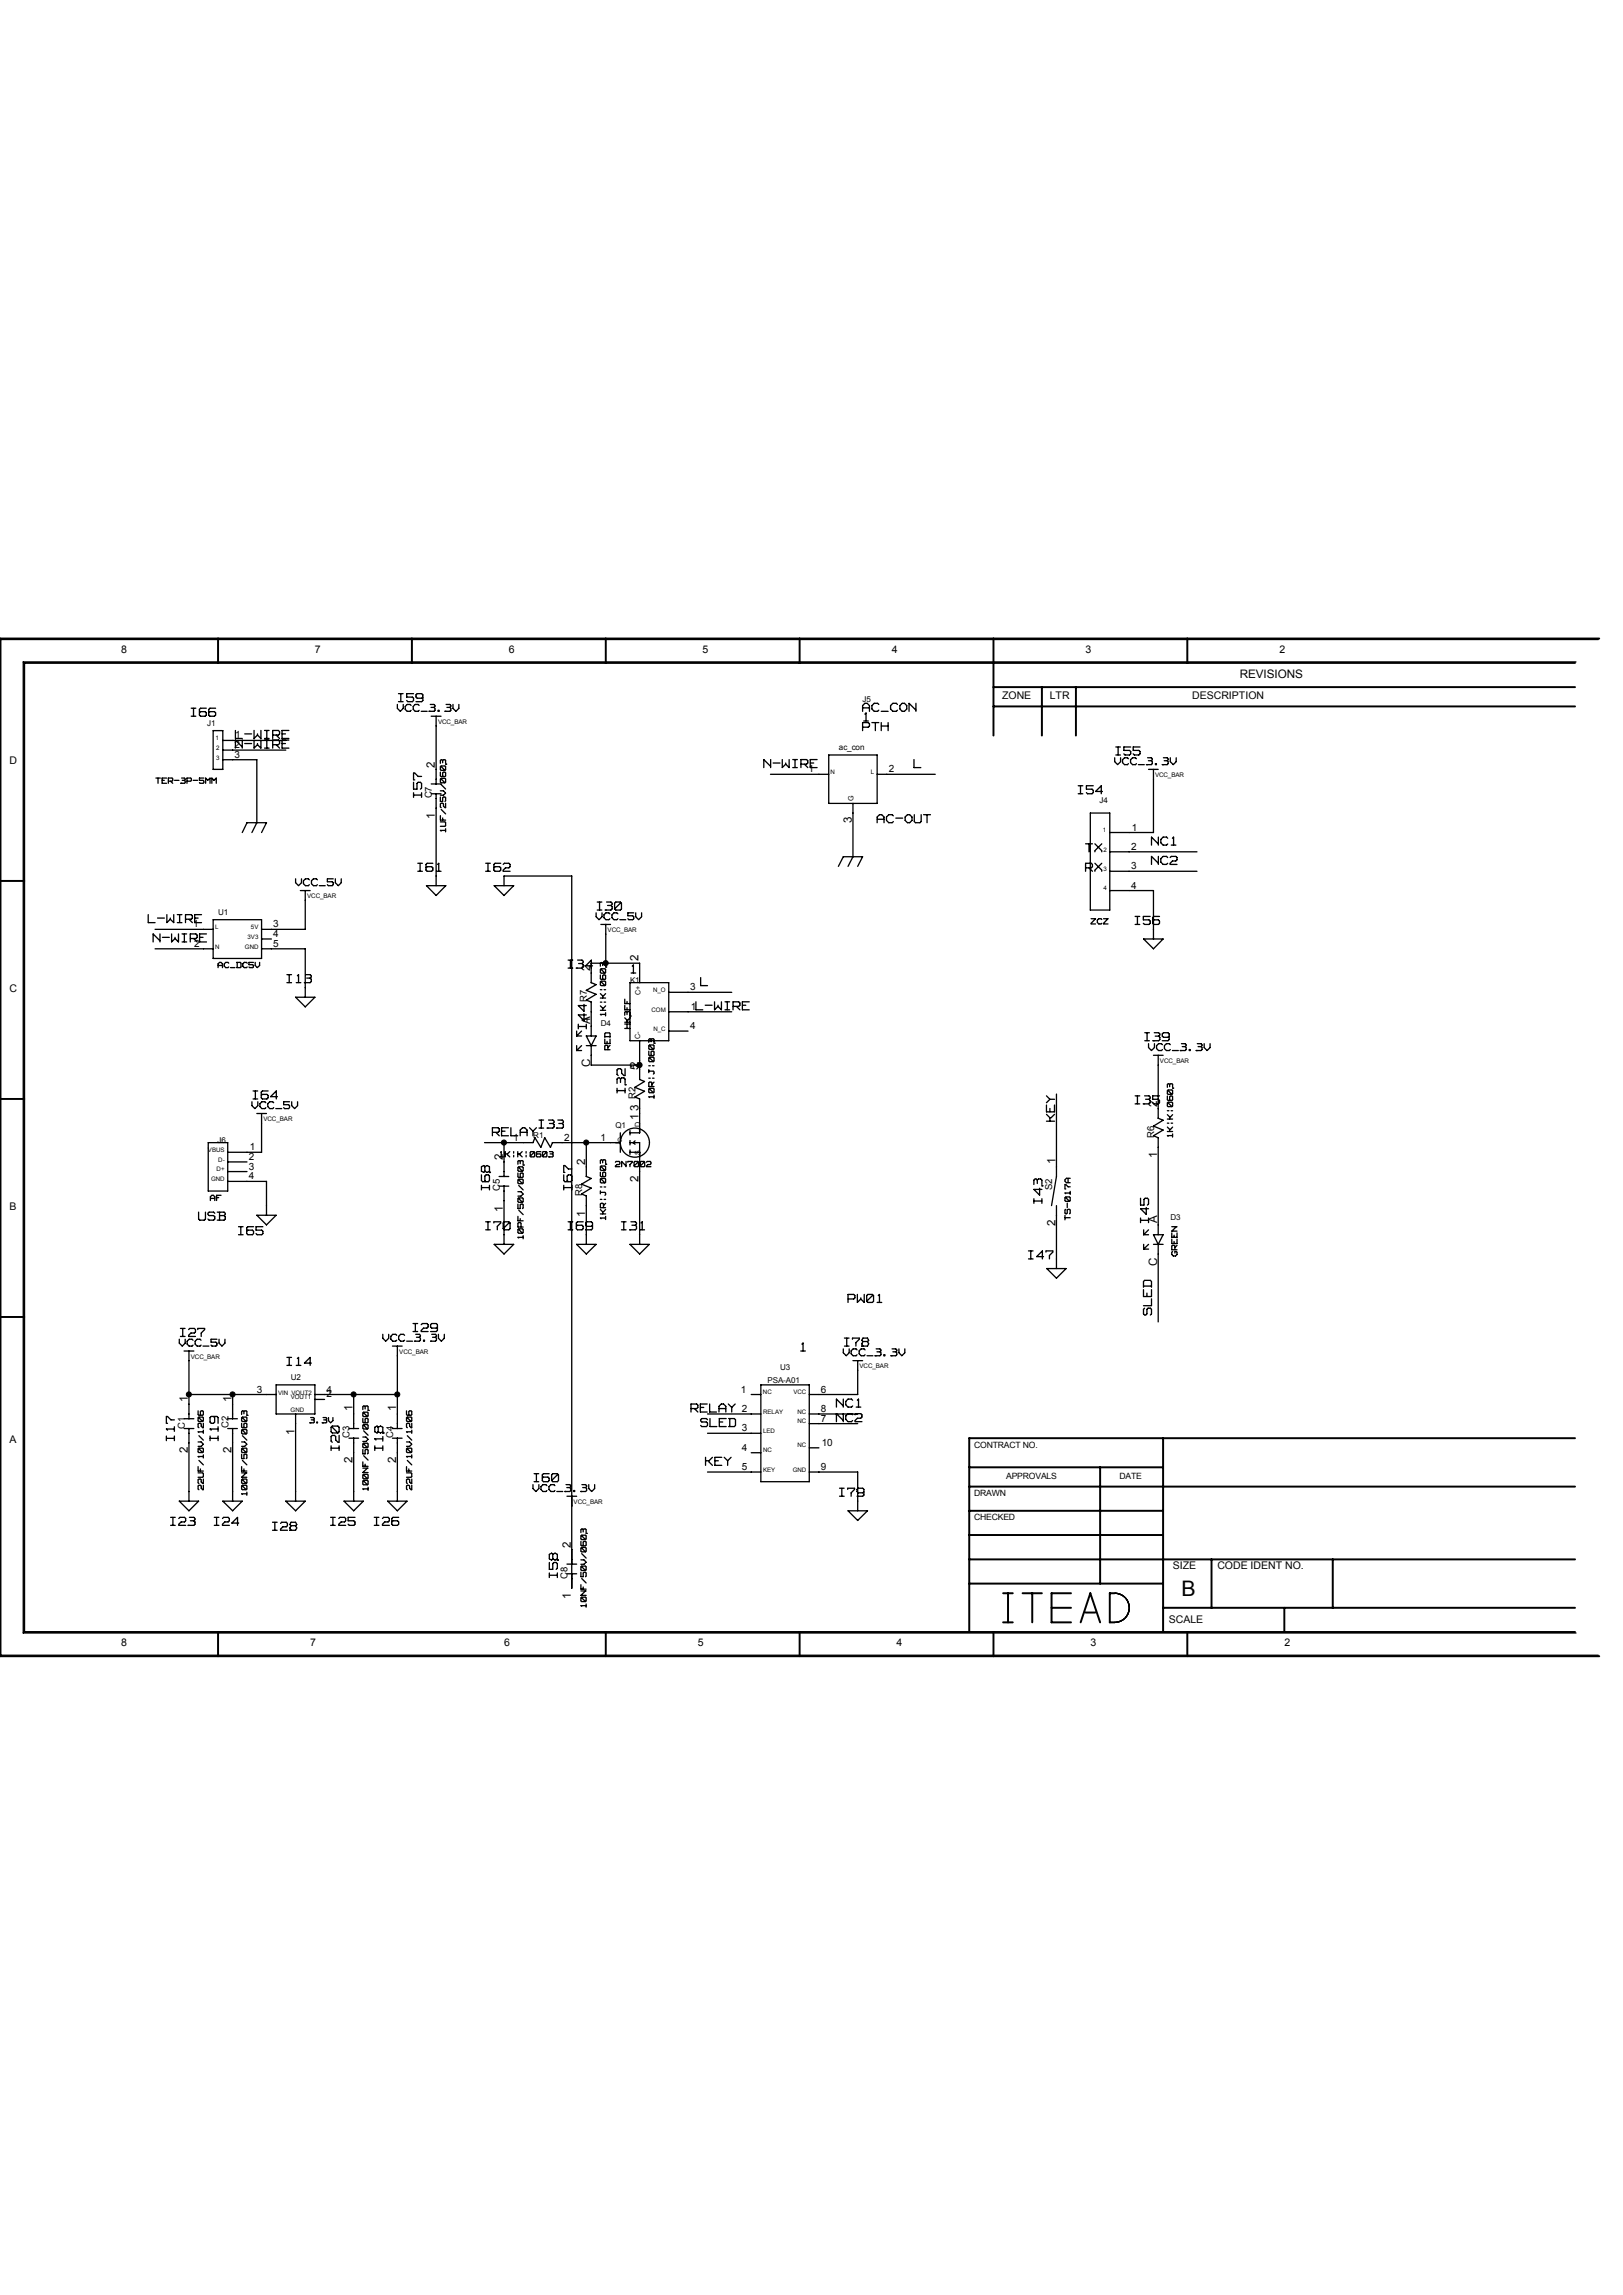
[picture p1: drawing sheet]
<svg xmlns="http://www.w3.org/2000/svg" width="210mm" height="297mm" viewBox="0 0 210 297" stroke-linecap="round" stroke-linejoin="round" font-family="sans-serif">
<defs><g id="words">
<text font-size="2.8" x="152.9" y="206.6">B</text>
<g font-size="1.9" fill="#fff">
<text x="24.7" y="92.9">I66</text>
<text x="30.5" y="95.8">L-WIRE</text>
<text x="51.6" y="91">I59</text>
<text x="111.6" y="94.7">PTH</text>
<text x="111.6" y="92.2">AC_CON</text>
<text x="111.8" y="93.5">1</text>
<text x="30.5" y="97">N-WIRE</text>
<text x="98.8" y="99.5">N-WIRE</text>
<text x="118.2" y="99.5">L</text>
<text x="144.4" y="97.9">I55</text>
<text x="113.5" y="106.7">AC-OUT</text>
<text x="139.5" y="102.9">I54</text>
<text x="54.1" y="112.9">I61</text>
<text x="62.8" y="112.9">I62</text>
<text x="140.5" y="112.9">RX</text>
<text x="140.5" y="110.4">TX</text>
<text x="149" y="109.6">NC1</text>
<text x="149" y="112">NC2</text>
<text x="19.2" y="119.6">L-WIRE</text>
<text x="77.3" y="118">I30</text>
<text x="146.9" y="119.8">I56</text>
<text x="19.8" y="122.1">N-WIRE</text>
<text x="73.5" y="125.5">I34</text>
<text x="37.1" y="127.4">I13</text>
<text x="81.7" y="126.1">1</text>
<text x="90" y="130.9">L-WIRE</text>
<text x="90.6" y="127.7">L</text>
<text x="148.1" y="134.9">I39</text>
<text x="32.7" y="142.4">I64</text>
<text x="146.9" y="143">I35</text>
<text x="63.7" y="147.2">RELAY</text>
<text x="69.7" y="146.2">I33</text>
<text x="25.7" y="158.1">USB</text>
<text x="30.9" y="160">I65</text>
<text x="62.8" y="159.3">I70</text>
<text x="73.5" y="159.3">I69</text>
<text x="80.4" y="159.3">I31</text>
<text x="133.1" y="163.1">I47</text>
<text x="23.3" y="173.1">I27</text>
<text x="53.4" y="172.5">I29</text>
<text x="109.7" y="168.7">PW01</text>
<text x="149.3" y="170.2" transform="rotate(-90 149.3 170.2)">SLED</text>
<text x="37.1" y="176.9">I14</text>
<text x="103.6" y="175">1</text>
<text x="109.3" y="174.4">I78</text>
<text x="89.4" y="182.9">RELAY</text>
<text x="90.7" y="184.8">SLED</text>
<text x="108.2" y="182.3">NC1</text>
<text x="108.2" y="184.2">NC2</text>
<text x="69.1" y="191.9">I60</text>
<text x="91.3" y="189.8">KEY</text>
<text x="22.1" y="197.6">I23</text>
<text x="27.7" y="197.6">I24</text>
<text x="42.8" y="197.6">I25</text>
<text x="48.4" y="197.6">I26</text>
<text x="108.6" y="193.8">I79</text>
<text x="35.3" y="198.2">I28</text>
</g>
<g font-size="1.8" fill="#fff">
<text x="54.9" y="103.2" transform="rotate(-90 54.9 103.2)">I57</text>
<text x="76.2" y="133.1" transform="rotate(-90 76.2 133.1)">I44</text>
<text x="81.2" y="141.4" transform="rotate(-90 81.2 141.4)">I32</text>
<text x="136.8" y="145.1" transform="rotate(-90 136.8 145.1)">KEY</text>
<text x="63.6" y="154" transform="rotate(-90 63.6 154)">I68</text>
<text x="74.3" y="154" transform="rotate(-90 74.3 154)">I67</text>
<text x="135.1" y="155.7" transform="rotate(-90 135.1 155.7)">I43</text>
<text x="148.9" y="158.2" transform="rotate(-90 148.9 158.2)">I45</text>
<text x="22.9" y="186.4" transform="rotate(-90 22.9 186.4)">I17</text>
<text x="28.5" y="186.4" transform="rotate(-90 28.5 186.4)">I19</text>
<text x="44.2" y="187.7" transform="rotate(-90 44.2 187.7)">I20</text>
<text x="49.8" y="187.7" transform="rotate(-90 49.8 187.7)">I18</text>
<text x="72.4" y="204.1" transform="rotate(-90 72.4 204.1)">I58</text>
</g>
<g font-size="1.7" fill="#fff">
<text x="51.4" y="92.2">VCC_3.3V</text>
<text x="144.2" y="99.1">VCC_3.3V</text>
<text x="38.2" y="114.8">VCC_5V</text>
<text x="77.1" y="119.2">VCC_5V</text>
<text x="148.6" y="136.1">VCC_3.3V</text>
<text x="32.6" y="143.6">VCC_5V</text>
<text x="49.5" y="173.7">VCC_3.3V</text>
<text x="23.2" y="174.3">VCC_5V</text>
<text x="109.1" y="175.6">VCC_3.3V</text>
<text x="69" y="193.2">VCC_3.3V</text>
</g>
<g font-size="1.5">
<text x="160.4" y="87.7">REVISIONS</text>
<text x="56.3" y="99.3" transform="rotate(-90 56.3 99.3)">2</text>
<text x="56.3" y="106" transform="rotate(-90 56.3 106)">1</text>
<text x="110.2" y="106.5" transform="rotate(-90 110.2 106.5)">3</text>
<text x="76.4" y="125.7" transform="rotate(-90 76.4 125.7)">2</text>
<text x="82.6" y="124.4" transform="rotate(-90 82.6 124.4)">2</text>
<text x="76.4" y="132.6" transform="rotate(-90 76.4 132.6)">A</text>
<text x="76.4" y="132.4" transform="rotate(-90 76.4 132.4)">1</text>
<text x="76.4" y="138.1" transform="rotate(-90 76.4 138.1)">C</text>
<text x="82.6" y="138.5" transform="rotate(-90 82.6 138.5)">52</text>
<text x="149.7" y="143.2" transform="rotate(-90 149.7 143.2)">2</text>
<text x="82.6" y="144.9" transform="rotate(-90 82.6 144.9)">13</text>
<text x="149.7" y="149.9" transform="rotate(-90 149.7 149.9)">1</text>
<text x="65.1" y="150.1" transform="rotate(-90 65.1 150.1)">2</text>
<text x="75.7" y="150.7" transform="rotate(-90 75.7 150.7)">2</text>
<text x="82.6" y="152.9" transform="rotate(-90 82.6 152.9)">2</text>
<text x="136.6" y="150.6" transform="rotate(-90 136.6 150.6)">1</text>
<text x="65.1" y="156.8" transform="rotate(-90 65.1 156.8)">1</text>
<text x="75.7" y="157.5" transform="rotate(-90 75.7 157.5)">1</text>
<text x="136.6" y="158.6" transform="rotate(-90 136.6 158.6)">2</text>
<text x="149.7" y="158.3" transform="rotate(-90 149.7 158.3)">A</text>
<text x="149.7" y="163.9" transform="rotate(-90 149.7 163.9)">C</text>
<text x="24.3" y="181.4" transform="rotate(-90 24.3 181.4)">1</text>
<text x="30" y="181.4" transform="rotate(-90 30 181.4)">1</text>
<text x="38.1" y="185.7" transform="rotate(-90 38.1 185.7)">1</text>
<text x="45.6" y="182.6" transform="rotate(-90 45.6 182.6)">1</text>
<text x="51.3" y="182.6" transform="rotate(-90 51.3 182.6)">1</text>
<text x="24.3" y="188.1" transform="rotate(-90 24.3 188.1)">2</text>
<text x="30" y="188.1" transform="rotate(-90 30 188.1)">2</text>
<text x="45.6" y="189.3" transform="rotate(-90 45.6 189.3)">2</text>
<text x="51.3" y="189.3" transform="rotate(-90 51.3 189.3)">2</text>
<text x="73.9" y="200.3" transform="rotate(-90 73.9 200.3)">2</text>
<text x="73.9" y="207" transform="rotate(-90 73.9 207)">1</text>
</g>
<g font-size="1.4">
<text x="15.7" y="84.5">8</text>
<text x="40.7" y="84.5">7</text>
<text x="65.8" y="84.5">6</text>
<text x="90.9" y="84.5">5</text>
<text x="115.4" y="84.5">4</text>
<text x="140.5" y="84.5">3</text>
<text x="165.5" y="84.5">2</text>
<text x="129.7" y="90.5">ZONE</text>
<text x="135.8" y="90.5">LTR</text>
<text x="154.3" y="90.5">DESCRIPTION</text>
<text x="1.2" y="98.9">D</text>
<text x="1.2" y="128.4">C</text>
<text x="1.2" y="156.6">B</text>
<text x="1.2" y="186.7">A</text>
<text x="151.7" y="203">SIZE</text>
<text x="157.5" y="203">CODE IDENT NO.</text>
<text x="15.7" y="213.1">8</text>
<text x="40.1" y="213.1">7</text>
<text x="65.2" y="213.1">6</text>
<text x="90.3" y="213.1">5</text>
<text x="116" y="213.1">4</text>
<text x="141.1" y="213.1">3</text>
<text x="151.2" y="210.1">SCALE</text>
<text x="166.2" y="213.1">2</text>
</g>
<g font-size="1.3">
<text x="30.4" y="95.6">1</text>
<text x="30.3" y="98.1">3</text>
<text x="30.3" y="96.8">2</text>
<text x="104.6" y="100">1</text>
<text x="115" y="100">2</text>
<text x="146.4" y="107.5">1</text>
<text x="146.3" y="110">2</text>
<text x="146.3" y="112.5">3</text>
<text x="146.3" y="115">4</text>
<text x="25" y="120">1</text>
<text x="25.1" y="122.5">2</text>
<text x="35.3" y="122.5">5</text>
<text x="35.3" y="120">3</text>
<text x="35.3" y="121.3">4</text>
<text x="89.3" y="128.2">3</text>
<text x="89.4" y="130.7">1</text>
<text x="89.3" y="133.2">4</text>
<text x="32.3" y="148.9">1</text>
<text x="66.4" y="147.6">1</text>
<text x="73" y="147.6">2</text>
<text x="77.7" y="147.6">1</text>
<text x="32.2" y="152.6">4</text>
<text x="32.2" y="150.1">2</text>
<text x="32.2" y="151.4">3</text>
<text x="33.3" y="180.2">3</text>
<text x="42.2" y="180.8">2</text>
<text x="42.2" y="180.2">4</text>
<text x="95.9" y="180.2">1</text>
<text x="96" y="182.7">2</text>
<text x="96" y="185.2">3</text>
<text x="106.2" y="184">7</text>
<text x="106.2" y="182.7">8</text>
<text x="106.2" y="180.2">6</text>
<text x="96" y="190.2">5</text>
<text x="96" y="187.7">4</text>
<text x="106.2" y="190.2">9</text>
<text x="106.3" y="187.1">10</text>
</g>
<g font-size="1.3" fill="#fff">
<text x="20.2" y="101.5">TER-3P-5MM</text>
<text x="57.9" y="107.7" transform="rotate(-90 57.9 107.7)">1UF/25V/0603</text>
<text x="141.2" y="119.7">ZCZ</text>
<text x="28.2" y="125.3">AC_DC5V</text>
<text x="78.6" y="131.5" transform="rotate(-90 78.6 131.5)">1K|K|0603</text>
<text x="81.7" y="133.1" transform="rotate(-90 81.7 133.1)">HK3FF</text>
<text x="84.8" y="142.1" transform="rotate(-90 84.8 142.1)">10R|J|0603</text>
<text x="64.7" y="149.8">1K|K|0603</text>
<text x="151.9" y="147.2" transform="rotate(-90 151.9 147.2)">1K|K|0603</text>
<text x="27.2" y="155.5">AF</text>
<text x="79.6" y="151.1">2N7002</text>
<text x="67.9" y="160.3" transform="rotate(-90 67.9 160.3)">10PF/50V/0603</text>
<text x="78.6" y="157.8" transform="rotate(-90 78.6 157.8)">1KR|J|0603</text>
<text x="138.7" y="157.9" transform="rotate(-90 138.7 157.9)">TS-017A</text>
<text x="152.5" y="162.5" transform="rotate(-90 152.5 162.5)">GREEN</text>
<text x="40.1" y="184.2">3.3V</text>
<text x="26.5" y="192.8" transform="rotate(-90 26.5 192.8)">22UF/10V/1206</text>
<text x="32.1" y="193.5" transform="rotate(-90 32.1 193.5)">100NF/50V/0603</text>
<text x="47.8" y="192.9" transform="rotate(-90 47.8 192.9)">100NF/50V/0603</text>
<text x="53.5" y="192.8" transform="rotate(-90 53.5 192.8)">22UF/10V/1206</text>
<text x="76" y="208" transform="rotate(-90 76 208)">10NF/50V/0603</text>
</g>
<g font-size="1.2">
<text x="55.9" y="103.3" transform="rotate(-90 55.9 103.3)">C7</text>
<text x="75.9" y="129.6" transform="rotate(-90 75.9 129.6)">R7</text>
<text x="82.2" y="142.2" transform="rotate(-90 82.2 142.2)">R2</text>
<text x="149.3" y="147.2" transform="rotate(-90 149.3 147.2)">R6</text>
<text x="64.7" y="154.1" transform="rotate(-90 64.7 154.1)">C5</text>
<text x="75.3" y="154.7" transform="rotate(-90 75.3 154.7)">R8</text>
<text x="136.1" y="154" transform="rotate(-90 136.1 154)">S2</text>
<text x="23.9" y="184.9" transform="rotate(-90 23.9 184.9)">C1</text>
<text x="29.5" y="184.8" transform="rotate(-90 29.5 184.8)">C2</text>
<text x="45.2" y="186" transform="rotate(-90 45.2 186)">C3</text>
<text x="50.9" y="186" transform="rotate(-90 50.9 186)">C4</text>
<text x="73.4" y="204.3" transform="rotate(-90 73.4 204.3)">C8</text>
</g>
<text font-size="1.2" fill="#fff" x="79.1" y="135.9" transform="rotate(-90 79.1 135.9)">RED</text>
<g font-size="1.1">
<text x="126" y="187.3">CONTRACT NO.</text>
<text x="130.2" y="191.4">APPROVALS</text>
<text x="144.9" y="191.4">DATE</text>
<text x="126" y="193.6">DRAWN</text>
<text x="126" y="196.7">CHECKED</text>
</g>
<g font-size="1">
<text x="26.8" y="93.9">J1</text>
<text x="111.6" y="90.8">J5</text>
<text x="108.5" y="97">ac_con</text>
<text x="142.3" y="104">J4</text>
<text x="28.2" y="118.4">U1</text>
<text x="81.5" y="127.2">K1</text>
<text x="77.7" y="132.8">D4</text>
<text x="28.1" y="147.9">J6</text>
<text x="69" y="147.2">R1</text>
<text x="79.6" y="146">Q1</text>
<text x="151.5" y="157.9">D3</text>
<text x="37.6" y="178.6">U2</text>
<text x="99.3" y="179">PSA-A01</text>
<text x="100.9" y="177.3">U3</text>
</g>
<g font-size=".9">
<text x="110.4" y="103.7" transform="rotate(-90 110.4 103.7)">G</text>
<text x="82.9" y="128.8" transform="rotate(-90 82.9 128.8)">C+</text>
<text x="82.8" y="134.4" transform="rotate(-90 82.8 134.4)">C-</text>
<text x="82.8" y="149.5" transform="rotate(-90 82.8 149.5)">S</text>
<text x="82.8" y="145.8" transform="rotate(-90 82.8 145.8)">D</text>
</g>
<g font-size=".8">
<text x="27.9" y="95.8">1</text>
<text x="56.7" y="93.7">VCC_BAR</text>
<text x="28" y="98.3">3</text>
<text x="28" y="97">2</text>
<text x="107.5" y="100.2">N</text>
<text x="112.7" y="100.2">L</text>
<text x="149.5" y="100.6">VCC_BAR</text>
<text x="142.7" y="107.7">1</text>
<text x="142.8" y="112.7">3</text>
<text x="142.8" y="110.2">2</text>
<text x="39.7" y="116.3">VCC_BAR</text>
<text x="142.8" y="115.2">4</text>
<text x="27.8" y="122.8">N</text>
<text x="27.8" y="120.2">L</text>
<text x="31.7" y="122.8">GND</text>
<text x="32" y="121.5">3V3</text>
<text x="32.5" y="120.2">5V</text>
<text x="78.6" y="120.7">VCC_BAR</text>
<text x="84.3" y="130.9">COM</text>
<text x="84.5" y="128.4">N_O</text>
<text x="84.6" y="133.4">N_C</text>
<text x="150.1" y="137.6">VCC_BAR</text>
<text x="26.9" y="149.1">VBUS</text>
<text x="34.1" y="145.1">VCC_BAR</text>
<text x="79.9" y="147.8">G</text>
<text x="27.3" y="152.9">GND</text>
<text x="28" y="151.6">D+</text>
<text x="28.2" y="150.3">D-</text>
<text x="24.7" y="175.8">VCC_BAR</text>
<text x="51.7" y="175.2">VCC_BAR</text>
<text x="111.2" y="177.1">VCC_BAR</text>
<text x="36" y="180.5">VIN VOUT2</text>
<text x="37.6" y="182.7">GND</text>
<text x="37.6" y="181.1">VOUT1</text>
<text x="98.7" y="180.4">NC</text>
<text x="98.7" y="185.4">LED</text>
<text x="98.7" y="182.9">RELAY</text>
<text x="102.7" y="180.4">VCC</text>
<text x="103.2" y="184.2">NC</text>
<text x="103.2" y="182.9">NC</text>
<text x="98.7" y="187.9">NC</text>
<text x="98.7" y="190.4">KEY</text>
<text x="102.6" y="190.4">GND</text>
<text x="103.2" y="187.3">NC</text>
<text x="74.2" y="194.6">VCC_BAR</text>
</g>
</g></defs>
<g fill="none" stroke="#000" stroke-width=".25">
<path d="M28.2 82.6v3.2M53.3 82.6v3.2M78.4 82.6v3.2M103.5 82.6v3.2M128.5 88.9h75.3M128.5 82.6v12.6M128.5 91.4h75.3M134.8 88.9v6.3M139.2 88.9v6.3M153.6 82.6v3.2M203.8 85.8h-200.7v125.4h200.7M206.9 82.6h-206.9v131.7h206.9"/>
<path d="M0 114h3.1M0 142.2h3.1M0 170.4h3.1M125.4 189.9h25.1M125.4 198.6h25.1M125.4 195.5h25.1M125.4 192.4h78.4M142.3 189.9v15M150.5 186.1v25.1M203.8 186.1h-78.4v25.1M28.2 211.2v3.1M78.4 211.2v3.1"/>
<path d="M103.5 211.2v3.1M125.4 201.8h78.4M125.4 204.9h25.1M128.5 211.2v3.1M129.8 206.2h1.2M129.8 210h1.2M130.4 206.2v3.8M132.3 206.2h2.5M133.6 206.2v3.8M136.1 208.1h2.5M138.6 206.2h-2.5v3.8h2.5M139.8 210l1.3-3.8 1.2 3.8"/>
<path d="M140.5 208.7h1.2M144.2 206.2h-.6v3.8h.6M150.5 208.1h53.3M153.6 211.2v3.1M156.8 201.8v6.3M166.2 208.1v3.1M172.4 201.8v6.3"/>
</g>
<g fill="none" stroke="#000" stroke-width=".17">
<path d="M24.7 92.7h.6M24.7 91.7h.6M25 91.7v1M25.8 91.8v.7M25.8 92.5l.2 .2M26 92.1l-.2 .1M26 91.7l-.2 .1M26 92.7h.5M26 92.1h.5M26 91.7h.7M26.5 92.1l.2 .1v.3M26.7 92.5l-.2 .2"/>
<path d="M27 92.5l.2 .2h.5M27 91.8v.7M27.6 94.6h1.2v5h-1.2zM27.7 92.1h-.5l-.2 .1M27.7 92.1l.2 .1v.3M27.9 92.5l-.2 .2M27.9 91.7h-.7l-.2 .1M28.8 98.3h4.4v8.2l-.6 1.2M28.8 95.8h8.2M28.8 97.1h8.2M30.5 95.8l.8 .8M30.5 94.5v1.1h.8"/>
<path d="M30.5 95.8v1M31.3 95.8v1M31.7 96.2h.9M31.7 95h.9M32.9 94.5v1l.4-.4M32.9 95.8v1M33.3 96.4l-.4 .4M33.3 95v.1M33.3 96.2v.2l.5 .4M33.8 94.5v1.1l-.5-.5M33.8 95.8v1M34.2 95.8h.6"/>
<path d="M34.2 96.8h.6M34.2 94.5h.6M34.2 95.6h.6M34.5 94.6v.9M34.5 95.8v1M35.3 95.8h.7M35.3 94.6v1M35.3 95.8v1M35.3 94.5h.7M35.3 96.4h.7M35.3 95.1h.7M35.8 96.4l.4 .4"/>
<path d="M35.8 95.1l.4 .5M36 95.8l.2 .1v.3M36 94.5l.2 .2M36.2 96.2l-.2 .2M36.2 94.7v.3M36.2 95l-.2 .1M36.5 95.8h.9M36.5 94.6v1M36.5 95.8v1M36.5 94.5h.9M36.5 96.2h.4M36.5 96.8h.9"/>
<path d="M36.5 95h.4M36.5 95.6h.9M51.4 91.2v.5M51.4 91.7l.4 .3M51.6 89.8h.6M51.6 90.8h.6M51.9 89.8v1M52.2 91.7l-.4 .4M52.2 91.2v.5M52.4 91.8l.3 .3h.3l.2-.2M52.4 91.4v.4M52.6 90.7l.2 .1"/>
<path d="M52.8 90.8h.5M53.2 91.3l-.2-.1h-.3l-.3 .2M53.4 90.2l.1 .2M53.5 91.8l.2 .3h.4M53.5 91.4v.4M53.5 89.8h-.9v.4h.7M53.5 90.7l-.1 .1M53.5 90.4v.2M53.8 90.2l.2 .2h.5M53.8 90.8h.7M54.1 91.2h-.4l-.2 .2M54.1 91.2l.1 .1"/>
<path d="M54.2 91.9l-.1 .2M54.5 92.1h.8M54.5 89.8h-.5l-.2 .1v.3M54.6 89.8l.1 .1v.7M54.7 90.2l-.1 .2M54.7 90.7l-.1 .1M55.5 92.1h.1M55.7 92.1h.4M55.7 91.2h.4M55.8 91.5h.3M55.8 92.7h1.3M56.2 91.2l.1 .1"/>
<path d="M56.2 91.6l.1 .1M56.3 91.3v.1M56.3 91.7v.2M56.3 91.9l-.1 .2M56.3 91.4l-.1 .1M56.4 92.7v8.8M56.7 91.9h.1v.2h-.1M56.7 91.9v.2M57 98.4l.1-.1 .2 .1M57 99.2v.4l.1 .1h.5M57 99.9v.5l.1 .1h.5M57 98.4v.4"/>
<path d="M57.1 99.1v.1M57.1 99.2l.5 .5M57.3 98.4v.3M57.4 98.3l-.1 .1M57.4 99.9l-.1 .1v.4l.1 .1M57.4 98.3h.2M57.4 99.9h.2M57.6 99.1h-.5l-.1 .1M57.6 92.1h.1M57.6 98.3l.1 .1M57.6 99.1l.1 .1M57.6 99.9l.1 .1v.4l-.1 .1"/>
<path d="M57.7 98.9h.1M57.7 99.2v.4l-.1 .1M57.7 98.4v.4M57.7 91.2h.5l.1 .1M58.2 91.6l.1 .1M58.3 91.3v.1M58.3 91.7v.2M58.3 91.9l-.1 .2h-.5M58.3 91.4l-.1 .1h-.4M58.6 91.7l.4 .3M58.6 91.2v.5M59.4 91.2v.5"/>
<path d="M59.4 91.7l-.4 .4M99.7 99.2l-.9-.9v1M99.7 98.3v1M100 98.7h.9M101.2 98.3v1M101.6 98.9l-.4 .4M101.7 98.7v.2M101.7 98.9l.4 .4M102.1 98.3v1M102.6 98.3h.6M102.6 99.3h.6M102.9 98.3v1"/>
<path d="M103.7 98.9h.7M104.1 98.9l.4 .4M104.4 98.3h-.8v1M104.4 98.3l.1 .1M104.5 98.7l-.1 .2M104.5 98.5v.2M104.9 98.7h.4M104.9 99.3h.8M105.7 98.3h-.9v1M107.2 97.7h6.3v6.3h-6.3zM111.6 93.5h.8l.1 .2v.2M111.6 91.3v.8"/>
<path d="M111.6 93.5v1.1M111.6 91.6h.9M111.8 93.3h.6M112.1 92.3v1M112.1 92.3l-.2 .1M112.2 91h-.3l-.3 .3M112.2 91l.3 .3M112.5 91.3v.8M112.5 94l-.2 .1h-.7M112.8 91.3v.4M112.8 91.8l.3 .3M112.8 93.5h.9"/>
<path d="M113.1 91l-.3 .3M113.1 92.1h.4M113.1 91h.4M113.3 93.5v1.1M113.6 91l.1 .2M113.7 91.9l-.1 .2M114 92.1h.9M114 93.5v1.1M114 94h.9M114.9 93.5v1.1M115.2 91.3v.4M115.2 91.8l.3 .3"/>
<path d="M115.5 91l-.3 .3M115.5 91h.5l.1 .2M116.1 91.9l-.1 .2h-.5M116.4 91.8l.4 .3h.2M116.4 91.3v.4M117 91h-.3l-.3 .3M117 91l.3 .3M117.3 91.3v.4M117.3 91.8l-.3 .3M118.3 98.3v1M118.3 99.3h.8M118.5 91.9l-.9-.9v1.1"/>
<path d="M118.5 91v1.1M144.2 98.1v.5l.4 .3M144.4 97.7h.6M144.4 96.7h.6M144.7 96.7v1M145 98.1v.5l-.4 .4M145.2 98.3v.4l.3 .3M145.4 97.6l.2 .1M145.4 96.7v.4M145.4 97.1h.8l.1 .2v.2M145.4 96.7h.9M145.5 98.1l-.3 .2"/>
<path d="M145.5 99h.4M145.5 98.1h.4M145.9 98.1l.1 .1M146 98.8l-.1 .2M146.3 98.3v.4l.2 .3M146.3 97.6l-.2 .1h-.5M146.5 98.1l-.2 .2M146.6 99h.3M146.6 98.1h.3M146.6 97.6l.2 .1M146.8 97.7h.5M146.9 98.1l.1 .1"/>
<path d="M147 98.8l-.1 .2M147.3 99h.8M147.4 97.1l.1 .2v.2M147.5 97.6l-.1 .1M147.5 96.7h-.9v.4h.7M148.3 99h.1M148.5 98.1h.5l.1 .1-.1 .2h-.4M148.6 99.6h1.3M149 98.5l.1 .1M149.1 98.6v.2l-.2 .2h-.4M149.2 99.6v8.1h-5.6M149.5 98.8h.1"/>
<path d="M149.5 98.8v.2h.1M149.6 98.8v.2M150.4 99h.1M150.5 99h.5M150.5 98.1h.5M150.6 98.4h.4M151 98.1l.2 .1-.2 .2M151 98.5l.2 .1M151.2 98.6v.2l-.2 .2M151.4 98.1v.5l.4 .3M152.2 98.1v.5l-.4 .4M203.9 85.7h-200.9v125.6h200.9"/>
<path d="M206.8 82.8h-206.7v131.4h206.7M19.2 118.4v1h.9M20.2 100.7h.5M20.4 118.8h.9M20.4 100.7v.7M21 101.4h.5M21 101h.3M21.5 100.7h-.5v.7M21.6 118.4v1l.4-.4M22.1 101.1l.3 .3M22.4 101l-.1 .1h-.5M22.4 100.8v.2"/>
<path d="M22.4 100.8l-.1-.1h-.5v.7M22.5 118.4v1l-.5-.5v-.1M22.6 101h.6M22.9 118.4h.6M22.9 119.4h.6M23.2 118.4v1M23.4 101.4h.1M23.5 101.4h.4M23.5 100.7h.4M23.6 101h.3M23.9 100.7l.1 .1M23.9 101l.1 .1"/>
<path d="M24 100.8v.1M24 101.1v.2M24 101.3l-.1 .1M24 100.9l-.1 .1M24 118.4h.7M24 118.4v1M24 119h.7M24.2 101.1h.5M24.5 119l.4 .4M24.7 100.7h-.5v.7M24.7 100.7l.1 .1M24.7 118.4l.2 .1v.3"/>
<path d="M24.8 101l-.1 .1M24.8 100.8v.2M24.9 118.8l-.2 .2M25 101h.6M25.2 118.4h.9M25.2 118.4v1h.9M25.2 118.8h.4M25.8 101.3l.1 .1M25.9 101.4h.4M26.3 101l.1 .1M26.4 101.3l-.1 .1M26.4 101.1v.2"/>
<path d="M26.4 100.7h-.6v.3h.5M26.9 101l-.3-.3v.7M26.9 101l.3-.3v.7M27.6 119h6.2v5h-6.2zM27.7 101l-.3-.3v.7M27.7 101l.3-.3v.7M31.3 107.7l.7-1.2h2.5l-.7 1.2M38.2 113.7v.5M38.2 114.2l.4 .4 .4-.4M38.9 115.3h1.2M39 113.7v.5M39.5 115.3v5h-5.7"/>
<path d="M40 113.9l-.1-.2h-.4l-.2 .3v.4l.2 .2h.4l.1-.1M40.9 113.7h-.3l-.3 .3v.4l.3 .2h.3M40.9 113.7l.2 .2M41.1 114.5l-.2 .1M41.3 114.6h.8M42.4 114.5l.1 .1M42.4 113.7v.4M42.4 114.1h.6M42.4 113.7h.7M42.5 114.6h.5M43 114.1l.1 .2v.2l-.1 .1M43.4 114.2l.4 .4 .4-.4"/>
<path d="M43.4 113.7v.5M44.2 113.7v.5M53.5 100h.2M53.5 100.9h.2M53.5 100.1v.8M53.5 101.2v.9h.5v-.7M53.5 102.6v.6M53.5 102.9h1M53.7 100.1l.4 .4h.4M54.1 112.8h.6M54.1 111.7h.6M54.4 111.7v1"/>
<path d="M54.4 101.2h-.3l-.1 .2M54.4 101.2l.1 .2M54.5 102l-.1 .1M54.5 101.4v.6M54.5 102.6v.6M55.1 112.6l.2 .2h.5M55.1 111.9v.7M55.2 114.6h2.5l-1.3 1.3zM55.8 102.7h1.3M55.8 101.5h1.3M55.8 112.2h-.5l-.2 .1M55.9 112.2l.1 .1"/>
<path d="M56 111.7h-.7l-.2 .2M56 112.3v.3M56 112.6l-.1 .2M56.4 102.7v11.9M56.5 112.8h.6M56.6 111.9l.2-.2v1M57 101.2l.1 .1h.5M57 104.4l.1 .1M57 103.1v.6h.3v-.4M57 104.1v.3M57 105.6v.5h.7M57 102.3h.4"/>
<path d="M57 102.9h.4M57 106.4h.6M57 106.9h.6M57.1 100.8l.5 .5M57.1 101.5l.6 .6M57.1 104.8l.6 .5M57.3 103.9l-.3 .1M57.3 103.9l.1 .1M57.3 105.9v.2M57.4 103.1l-.1 .1M57.4 102.3l.3 .3M57.4 103.1h.2"/>
<path d="M57.6 100.7h-.5l-.1 .1v.4M57.6 100.7l.1 .1v.4M57.6 103.1l.1 .1M57.6 106.4h.1v.4l-.1 .1M57.6 107.5h-.6h.1M57.6 102.7l-.2 .2M57.7 101.2l-.1 .1M57.7 103.6l-.1 .1M57.7 103.9v.6l-.3-.2v-.2M57.7 103.3v.3M57.7 107.3v.4M62.8 112.8h.6"/>
<path d="M62.8 111.7h.6M63.1 111.7v1M63.9 111.9v.7M63.9 112.6l.2 .2M63.9 114.6h2.6l-1.3 1.3zM64.1 112.2l-.2 .1M64.1 111.7l-.2 .2M64.1 111.7h.7M64.1 112.2h.5l.2 .1M64.8 112.3v.3M64.8 112.6l-.2 .2h-.5M65.1 112.6v.2h.9"/>
<path d="M65.2 114.6v-1.2h8.8v92.1M65.3 111.7l-.2 .2M65.3 111.7h.5M65.4 112.3l-.3 .3M65.4 112.3h.4M65.8 111.7l.2 .2M66 111.9v.2l-.2 .2M77.1 118.6l.4 .4 .4-.4M77.1 118.1v.5M77.3 117.8h.6M77.3 116.7h.6M77.6 116.8v1"/>
<path d="M77.7 119.6h1.3M77.9 118.1v.5M78.1 118.8l.3 .2h.4l.1-.1M78.3 117.8h.1M78.4 119.6v5.1M78.5 117.8h.5M78.5 116.7h.5M78.6 117.2h.4M78.9 118.3l-.1-.2h-.4l-.3 .3v.3M79.1 116.7l.1 .2M79.1 117.2l.1 .1M79.2 118.8l.3 .2h.3"/>
<path d="M79.2 116.9v.1M79.2 117.3v.3l-.1 .2M79.2 117l-.1 .2M79.5 116.9v.7l.2 .2M79.7 116.7l-.2 .2M79.7 116.7h.6l.1 .2M79.8 118.1h-.3l-.3 .3v.3M79.8 118.1l.1 .2M79.9 118.9l-.1 .1M80.2 119h.8M80.2 116.9l-.7 .7M80.3 116.9h.1"/>
<path d="M80.4 116.9v.7l-.2 .2h-.5M81.2 118.1v.4M81.2 118.9l.2 .1M81.3 118.5h.6M81.3 118.1h.7M81.4 119h.5M81.9 118.5l.1 .2v.2l-.1 .1M82.3 118.6l.3 .4M82.3 118.1v.5M83 118.1v.5M83 118.6l-.4 .4M99.7 100.2h7.5"/>
<path d="M108.5 112.1l.6-1.2h2.5l-.6 1.2M110.4 104v6.9l-.7 1.2M113.5 105.7v.8M113.5 100.2h7.5M113.5 106h.9M114.1 105.4h-.3l-.3 .3M114.1 105.4l.3 .3M114.4 105.7v.8M114.7 105.7v.5l.3 .3M115 105.4l-.3 .3M115 106.5h.4M115 105.4h.4"/>
<path d="M115.4 105.4l.2 .2M115.6 106.3l-.2 .2M115.9 105.9h.9M117.1 105.7v.5l.3 .3h.3M117.7 105.4h-.3l-.3 .3M117.7 105.4l.3 .3M118 105.7v.5l-.3 .3M118.3 106.3l.2 .2h.5M118.3 105.4v.9M119.2 105.4v.9M119.2 106.3l-.2 .2M119.5 105.4h.9"/>
<path d="M120 105.5v1M139.5 102.7h.6M139.5 101.7h.6M139.8 101.7v1M140.5 109.2h.9M140.6 102.6l.1 .1M140.9 109.2v1M140.9 112.3l.5 .5M141.1 105.2h2.5v12.6h-2.5zM141.2 118.9h.6l-.6 .6 .6 .1M141.4 111.9l-.2-.2h-.7v1.1M141.4 111.9v.3l-.2 .1h-.7"/>
<path d="M141.5 102.6l-.2 .1h-.6M141.5 101.7h-.9v.4h.7l.2 .2v.3M141.7 110.1v.1M141.7 112.6v.2M141.7 109.2l.8 .9M141.7 111.7l.8 .9M141.8 102.4l.7-.7v1M141.8 102.4h.8M142 119.1v.3M142 119.4l.2 .2M142.2 118.9l-.2 .2M142.2 118.9h.3l.1 .1"/>
<path d="M142.6 119.5l-.4 .1M142.6 110.1v.1M142.6 112.6v.2M142.6 109.2l-.9 .9M142.6 111.7l-.9 .9M142.8 118.9h.5M142.8 119.6h.6M143.4 118.9l-.6 .7M143.6 115.3h5.6v6.2M143.6 110.2h11.3M143.6 112.8h11.3M146.9 119.6h.6"/>
<path d="M146.9 118.6h.6M147.2 118.6v1M147.9 119.5l.2 .1M147.9 118.6v.4M148 119h.7l.1 .2v.3M148 118.6h.8M148.8 119.5l-.1 .1h-.6M149 110.8l.9 .9M149 108.4v1M149 110.8v1.1M149 108.3l.9 .9M149.1 119.5l.2 .1"/>
<path d="M149.1 118.8v.7M149.3 119l-.1 .2M149.3 118.6l-.2 .1M149.3 119h.6l.1 .2v.3M149.3 118.6h.7M149.9 108.3v1.1M149.9 110.8v1.1M150 119.5l-.1 .1h-.6M150.2 108.6v.5M150.2 111.1v.4M150.2 111.6l.3 .3M150.2 109.1l.3 .3"/>
<path d="M150.5 110.8l-.3 .3M150.5 108.3l-.3 .3M150.5 110.8h.4l.2 .2M150.5 108.3h.4l.2 .2M151.1 111.7l-.2 .2h-.4M151.1 109.2l-.2 .2h-.4M151.6 110.8l-.2 .2M151.6 109.4h.5M151.6 110.8h.5l.2 .2v.3M151.8 108.4v.9M151.8 108.3l-.1 .2M152.3 111.3l-.2 .1h-.4l-.3 .3v.2h.9"/>
<path d="M19.8 120.9l.9 .8M19.8 120.9v1M20.1 120.3h7.5M20.1 122.8h7.5M20.7 120.9v1M21 121.3h.9M22.2 120.9v1l.4-.4 .5 .4v-1M22.6 121.3v.1M23.6 120.9h.6M23.6 121.9h.6M23.9 120.9v1M24.6 120.9h.7"/>
<path d="M24.6 120.9v1M24.6 121.5h.7M25.1 121.5l.4 .4M25.4 120.9l.1 .1M25.5 121.3l-.1 .2M25.5 121v.3M25.8 120.9h.9M25.8 120.9v1M25.8 121.3h.5M25.8 121.9h.9M28.2 124.8v.4M28.2 124.9h.6"/>
<path d="M28.4 124.5l-.2 .2M28.4 124.5h.2M28.6 124.5l.2 .2M28.8 124.8v.4M29 124.8v.2l.2 .2M29.2 124.5l-.2 .2M29.2 124.5h.3l.1 .2M29.6 125.1l-.4 .1M29.8 125.2h.6M30.6 124.5h.5l.1 .2M30.7 124.6v.6M31.2 125.1l-.1 .1h-.5"/>
<path d="M31.2 124.7v.4M31.4 124.8v.2l.2 .2M31.6 124.5l-.2 .2M31.6 124.5h.3M31.6 125.2h.3M31.9 124.5l.1 .2M32 125.1l-.1 .1M32.2 125.1l.1 .1h.4M32.2 124.5v.3M32.2 124.5h.6M32.2 124.8h.5M32.7 124.8l.1 .3"/>
<path d="M32.8 125.1l-.1 .1M33 124.9l.3 .3M33 124.5v.4M33.6 124.5v.4M33.6 124.9l-.3 .3M33.8 122.8h5.7v6.3M33.8 121.5h1.3M37.1 127.2h.6M37.1 126.1h.6M37.4 126.2v.9M38.2 129.1h2.5l-1.2 1.2zM38.3 127.2h.6"/>
<path d="M38.6 126.2v.9M38.6 126.1l-.1 .2M39.4 127.2h.1M39.6 127.2h.5M39.6 126.1h.5M39.7 126.6h.4M40.1 126.1l.2 .2M40.2 126.6l.1 .1v.3M40.3 126.3l-.2 .3M40.3 127l-.2 .2M73.5 125.3h.6M73.5 124.2h.6"/>
<path d="M73.8 124.3v1M74.6 125.3h.1M74.6 136h.6M74.6 134.1h.6M74.6 133.4v.7M74.6 135.3v.7M74.7 124.2h.6l.2 .2-.2 .3h-.4M74.8 130.1l.8 .8M74.8 132.5v.6M74.8 130.1h1.1M74.8 131.3h1.1M74.8 132.8h1"/>
<path d="M75.2 133.4l-.6 .7M75.2 135.3l-.6 .7M75.3 124.7l.2 .1M75.5 124.9v.2M75.5 125.1l-.2 .2h-.6M75.6 130v.9M75.6 131.2v.9l-.8-.8M75.9 132.5v.6M75.9 134.1h1.2l-.6 1.2zM75.9 135.3h1.2M76.5 124.7h6.3v2.5M76.5 135.3v2.5h6.3"/>
<path d="M76.5 124.3v2.9l.6 .2-1.2 .8 1.2 .5-1.2 .7 .6 .3v4.4M76.5 124.2l-.7 .8h.9M77.7 126.7h.1h.5M77.7 127.5l.1 .1h.5M77.7 128.6l.4 .3M77.7 130.2l.4 .3M77.7 131.3l.1 .1M77.7 124.7v.3M77.7 125.5v.3M77.7 126.2v.4M77.7 127.1v.3M77.7 128.1h.2"/>
<path d="M77.7 129.2h.7M77.7 129.7h.2M77.7 130.7h.7M77.7 131.3h.6M77.8 125.4v.1M77.8 127v.1M77.8 125.4l-.1 .1M77.8 125.5l.5 .4h-.5h-.1M77.8 125.4h.5M77.8 127.1l.5 .4M78 126.7h.1M78 124.7v.2"/>
<path d="M78 126.3v.3M78 128.9v.2M78 130.5v.2M78.1 124.6l-.4 .1M78.1 126.2l-.1 .1M78.1 124.6h.2M78.1 126.2h.2M78.2 128.1h.2M78.2 129.7h.2M78.3 127h-.5l-.1 .1M78.3 133.8v.4M78.3 134.5v.5"/>
<path d="M78.3 124.6l.1 .1M78.3 125.4l.1 .1M78.3 126.2l.1 .1M78.3 127l.1 .1M78.3 134.2h.6M78.3 135h.6M78.3 135.8h.6M78.4 125.1h.1M78.4 125.9h-.1M78.4 126.7h-.1M78.4 127.5l-.1 .1M78.4 133.7l-.1 .1"/>
<path d="M78.4 135.3l-.1 .1v.4M78.4 124.7v.3M78.4 125.5v.3M78.4 126.3v.3M78.4 127.1v.3M78.4 131.1v.4M78.4 128.6l-.3 .3M78.4 130.2l-.3 .3M78.4 133.7h.4l.1 .1M78.4 135.3l.3 .1v.4M78.5 134.8v.2M78.9 133.8v.4"/>
<path d="M78.9 134.5v.5M78.9 135.3l-.2 .3M79.8 138.5v.5l.2 .2M80.3 138.3h-.3l-.2 .2M80.3 138.3l.1 .2M80.4 138.9l.4 .3h.1M80.4 138.5v.4M80.7 139.5h-.2l-.2 .1M80.7 139.5l.2 .2v.5M80.8 129.3v.6M80.8 130.1v.6M80.8 132.3h.7"/>
<path d="M80.8 131.7l.3 .3M80.8 132.5h.7M80.8 133.1h.7M80.9 129.9h.6M80.9 130.7h.6M80.9 138.3v.9M80.9 130.9l-.1 .1v.4M81 130.9h.1M81 130.9l.1 .1v.3M81.1 129.6v.3M81.1 130.4v.3M81.1 132v.3"/>
<path d="M81.1 132.5v.6M81.2 132h.1M81.2 130.9v.1M81.3 130.9l.2 .1M81.5 131.5h.1M81.5 127.2h5v7.5h-5zM81.5 131.7l-.2 .3M81.7 125.9h.6M81.8 125l.2-.1v1M82.8 134.7v5l.6 .3-1.3 .7 1.3 .5-1.3 .8 .7 .2v4.4h-1.3M83.9 136.9l.2-.1v.1M83.9 135.3h.2"/>
<path d="M83.9 135.7l.2 .1M83.9 136.5l.2 .1M83.9 137.3l.2 .1M83.9 134.5v.4M83.9 135.3v.4M83.9 136v.5M83.9 136.9v.4M83.9 138.4v.4M83.9 137.9h.2M83.9 139.5h.2M84 138.6h.5l.1 .3M84.1 134.4l-.2 .1"/>
<path d="M84.1 134.4h.1M84.1 135.2h.4l.1 .1M84.1 136.8h.4l.1 .1M84.1 135.3l.4 .5M84.1 135.8h.4M84.1 136.9l.4 .5M84.1 137.4h.4M84.1 134.4l.1 .1M84.2 136.1l.1-.1 .3 .1M84.2 136.5l.1 .1M84.2 134.5v.3M84.2 136.1v.4"/>
<path d="M84.3 134.5l.2-.1 .1 .1M84.4 137.9h.2M84.4 139.5h.2M84.6 135h.1M84.6 135.7l-.1 .1M84.6 136.5l-.1 .1h-.4M84.6 137.3l-.1 .1M84.6 134.5v.4M84.6 135.3v.4M84.6 136.1v.4M84.6 136.9v.4M84.6 138.9l-.1 .1"/>
<path d="M86.5 130.9h8.2M86.5 128.4h8.2M86.5 133.4h2.5M90 129.6l.1 1.1h.8M90.7 126.5v1.1h.8M91.2 130.1h.9M92.5 129.6v1.1M92.9 130.3l-.4 .4M92.9 130.1v.1l.4 .5M93.3 129.6v1.1M93.8 130.7h.6M93.8 129.6h.6"/>
<path d="M94.1 129.7v1M94.8 129.6h.8M94.8 129.7v1M94.9 130.2h.7M95.3 130.3l.4 .4M95.6 129.6l.1 .2M95.7 130.1l-.1 .1M95.7 129.8v.3M96.1 129.6h.8M96.1 129.7v1M96.1 130.7h.8M96.1 130.1h.4"/>
<path d="M148 121.5h2.5l-1.3 1.3zM148.1 134.7h.6M148.1 133.6h.6M148.4 133.7v1M148.6 135.1v.5M148.6 135.6l.4 .3M149.2 134.7h.1M149.2 136.6h1.3M149.4 134.7h.5M149.4 133.6h.5M149.4 135.6l-.4 .4M149.4 135.1v.5"/>
<path d="M149.5 134.1h.4M149.6 135.3v.4M149.6 135.7l.3 .3M149.9 136.6v8.1l.6 .3-1.3 .7 1.3 .5-1.3 .8 .7 .2v12.6M149.9 135.1l-.3 .2M149.9 136h.4M149.9 135.1h.4M149.9 133.6l.2 .2M149.9 134.1l.2 .1M150.1 133.8v.1M150.1 134.3v.2M150.1 134.5l-.2 .2"/>
<path d="M150.1 133.9l-.2 .2M150.3 135.1l.1 .1M150.4 134.7h.7M150.4 133.8v.3l.2 .1h.5M150.4 135.8l-.1 .2M150.7 135.7l.2 .3h.4l.1-.2M150.7 135.3v.4M151.1 133.6h-.5l-.2 .2M151.1 133.6l.2 .2M151.3 134.1l-.2 .1M151.3 133.8v.7M151.3 134.5l-.2 .2"/>
<path d="M151.4 135.2l-.1-.1h-.4l-.2 .2M151.7 136h.8M152.7 136h.1M152.9 136h.4M152.9 135.1h.4M153 135.4h.3M153.4 135.1l.1 .1M153.4 135.5l.1 .1M153.5 135.2l-.1 .2M153.5 135.6v.2M153.5 135.8l-.1 .2M153.9 135.8h.1"/>
<path d="M153.9 135.8v.2M153.9 136h.1M154 135.8v.2M154.8 136h.1M154.9 135.1h.5l.1 .1M155.4 135.5l.1 .1M155.5 135.2l-.1 .2h-.4M155.5 135.6v.2M155.5 135.8l-.1 .2h-.5M155.8 135.6l.4 .3M155.8 135.1v.5M156.6 135.6l-.4 .4"/>
<path d="M156.6 135.1v.5M25.7 157.8l.1 .1M25.7 156.9v.8M26.6 157.8l-.2 .1h-.5M26.6 156.9v.8M26.9 157.2l.2 .1M26.9 157v.1M26.9 157.8l.2 .1M26.9 147.9h2.6v6.2h-2.6zM27.1 156.9l-.2 .1M27.1 156.9h.5M27.1 157.3h.5"/>
<path d="M27.1 157.9h.5M27.2 154.9v.5M27.2 155.1h.6M27.4 154.7l-.2 .2M27.4 154.7h.2l.2 .2M27.6 157.3l.2 .2v.2M27.6 156.9l.2 .1M27.8 154.9v.5M27.8 157.8l-.2 .1M28 154.7h.6M28 154.7v.7M28 155h.3"/>
<path d="M28.1 156.9h.9l.1 .1M28.4 156.9v1M28.4 157.3h.6l.1 .2v.2M29.1 157v.1M29.1 157.2l-.1 .1M29.1 157.8l-.1 .1h-.9M29.5 152.9h5v4.4M29.5 150.4h2.5M29.5 151.6h2.5M30.9 159.8h.6M30.9 158.7h.6M31.2 158.8v1"/>
<path d="M31.9 158.9v.7M31.9 159.6l.2 .2M32.1 159.2l-.2 .1M32.1 158.7l-.2 .2M32.1 159.8h.5M32.1 159.2h.5M32.1 158.7h.7M32.6 142.6v.5l.4 .4 .4-.4v-.5M32.7 159.2l.1 .1M32.7 142.2h.6M32.7 141.2h.6M32.8 159.4v.2"/>
<path d="M32.8 159.6l-.1 .2M33 141.2v1M33.1 159.6l.2 .2h.5M33.1 158.7v.5M33.1 159.2h.7M33.1 158.7h.9M33.2 144.1h1.3M33.2 157.3h2.5l-1.2 1.2zM33.8 142.1l.2 .1h.5M33.8 141.4v.6M33.8 144.1v5h-4.3M33.9 159.2l.1 .1"/>
<path d="M34 159.6l-.1 .2M34 159.4v.2M34.4 142.7l-.2-.1h-.3l-.3 .3v.3l.3 .3h.4l.1-.2M34.5 141.6h-.5l-.2 .2M34.5 141.6l.2 .2M34.7 141.8v.2M34.7 142.1l-.2 .1M34.7 141.2h-.7l-.2 .1M34.9 142.6l-.3 .2v.4l.3 .3M34.9 143.5h.4M34.9 142.6h.4M35 141.9l.8-.7v1"/>
<path d="M35 141.9h.9M35.3 142.6l.1 .1M35.4 143.3l-.1 .2M35.7 143.5h.7M37.5 143.1v.2l-.2 .2h-.5l-.1-.2M37.5 142.6h-.8v.4h.6l.2 .1M37.7 142.6v.5l.4 .4 .4-.4v-.5M62.3 151.6l.3 .1 .1-.1 .3 .1 .3-.1M62.3 151l.3-.2 .1 .2 .3-.2 .3 .2M62.3 151v.6M62.3 152v.8M62.3 153.4v.6"/>
<path d="M62.3 152.8l.1 .1M62.3 153.7h1M62.7 147.9h6.3l.2-.7 .8 1.3 .5-1.3 .7 1.3 .3-.6h8.8M62.7 151v.6M62.7 152.8l.2 .1M62.8 159.2h.6M62.8 158.1h.6M62.9 152l-.2 .2v.6M62.9 152h.3l.1 .2v.6M63.1 158.1v1M63.3 151.7h.1M63.3 152.8l-.1 .1h-.7"/>
<path d="M63.3 151v.6M63.3 153.4v.6M63.7 146.5h.7M63.9 158.1v.2M63.9 158.1h.9M64.2 146.6l.4 .4M64.3 158.7v.5M64.4 145.9h-.7v1.1M64.5 145.9l.1 .2M64.6 153.5h1.2M64.6 152.3h1.2M64.6 146.1v.3l-.1 .1"/>
<path d="M64.7 149.7h.4M64.8 158.3l-.5 .4M64.8 158.1v.2M64.9 149l-.1 .1M64.9 149.1v.6M64.9 147h.9M64.9 146.4h.4M65.1 159l.2 .2M65.2 147.9v4.4M65.2 153.5v7.5M65.3 158.1l-.2 .2v.7M65.3 159.2h.5"/>
<path d="M65.3 158.1h.5M65.4 149v.7M65.4 149.3h.2M65.7 149.4l.3 .3M65.8 145.9h-.9v1.1M65.8 158.3l-.7 .7M65.8 158.3h.2M65.8 158.1l.2 .2M66 149l-.3 .3M66 158.3v.7l-.2 .2M66.1 145.9v1.1h.9M66.5 149v.2"/>
<path d="M66.5 149.5v.2M67 149v.7M67 152.3l.1 .1M67 153.1l.1 .1M67 155.5l.1 .1M67 149.3h.2M67 150.3v.4M67 151.8v.5M67 152.7v.4M67 155.1v.4M67 155.8v.6M67 157.4v.6h.7"/>
<path d="M67 158.3v.5h.7M67 154.2h.4M67 154.8h.4M67 156.4h.3M67.1 150.2l-.1 .1M67.1 151v.1M67.1 152.6v.1M67.1 155v.1M67.1 159v.1M67.1 151l-.1 .1v.4l.1 .1M67.1 152.6l-.1 .1M67.1 155l-.1 .1"/>
<path d="M67.1 158.2l-.1 .1M67.1 159l-.1 .1v.4l.1 .1M67.1 153.4l.6 .6M67.1 156.6l.6 .6M67.1 150.2h.1M67.1 158.2h.2M67.1 151.1l.5 .5M67.1 151h.5M67.1 151.6h.5M67.1 152.4h.5M67.1 152.7l.5 .5M67.1 152.6h.5"/>
<path d="M67.1 153.2h.5M67.1 155.1l.5 .5M67.1 155h.5M67.1 155.6h.5M67.1 159.1l.5 .5M67.1 159h.5M67.1 159.6h.5M67.2 150.2l.1 .1M67.3 149.4l.3 .3M67.3 152.3l.1 .1M67.3 158.2l.1 .1M67.3 146.3v.7"/>
<path d="M67.3 150.3v.3M67.3 155.9v.5M67.3 157.7v.3M67.3 146.5h.9M67.4 150.2l-.1 .1M67.4 151.8l-.1 .1v.4M67.4 155.8l-.1 .1M67.4 154.2l.3 .3M67.4 158.3v.5M67.4 150.2h.2M67.4 151.8h.2M67.4 155.8h.2"/>
<path d="M67.6 149l-.3 .3M67.6 150.2l.1 .1M67.6 151l.1 .1v.4l-.1 .1M67.6 151.8l.1 .1v.4M67.6 152.6l.1 .1M67.6 155l.1 .1M67.6 155.8l.1 .1M67.6 159l.1 .1v.4l-.1 .1M67.6 145.9l-.3 .3M67.6 145.9h.3l.3 .3M67.7 154.5l-.3 .3M67.7 150.8h.1"/>
<path d="M67.7 152.3l-.1 .1M67.7 153.1l-.1 .1M67.7 155.5l-.1 .1M67.7 155.9v.4l-.1 .1M67.7 150.3v.4M67.7 152.7v.4M67.7 155.1v.4M67.7 159.9v.4M68.1 149v.2M68.1 149.5v.2M68.2 146.3v.7M68.5 145.9l.4 .5"/>
<path d="M68.6 149.6l.1 .1M68.7 149l-.1 .1v.5l.5-.4M68.7 149.7h.4M68.7 149h.4M69 146.4v.6M69.1 149.1h.1M69.1 149l.1 .1M69.2 149.6l-.1 .1M69.2 149.2v.4M69.4 149.6l.1 .1M69.4 145.9l-.4 .5M69.5 149.3l-.1 .1"/>
<path d="M69.5 149l-.1 .1v.5M69.5 149.7h.4M69.5 149.3h.4M69.5 149h.5M69.7 146h.6M69.7 144.9h.6M69.9 149.3l.1 .3M70 149.6l-.1 .1M70 145v1M70.2 149.6l.1 .1M70.3 149l-.1 .2v.4l.5-.4M70.3 149.7h.4"/>
<path d="M70.3 149h.4M70.7 149.1h.1M70.7 149l.1 .1v.5M70.8 149.6l-.1 .1M70.8 146h.1M71 146h.5M71 144.9h.5M71 149.7h.1M71.1 145.4h.4M71.1 149.7h.4M71.1 149h.4M71.2 149.3h.3"/>
<path d="M71.5 149l.1 .2-.1 .1M71.5 149.4l.1 .2M71.5 144.9l.2 .2-.2 .3 .2 .1M71.6 149.6l-.1 .1M71.7 145.6v.2l-.2 .2M72 146h.1M72.2 146h.5M72.2 144.9h.5M72.3 145.4h.4M72.7 144.9l.2 .2-.2 .3M72.8 145.4l.1 .1M72.9 145.6v.2l-.2 .2"/>
<path d="M72.9 150.9v.8h.2M72.9 150.8h.2M72.9 152v.8M72.9 153.4v.6M72.9 152.8l.2 .1M73 153.7h1M73.1 150.9l.4 .4M73.4 152.8l.1 .1M73.5 159.2h.6M73.5 158.1h.6M73.5 152l-.1 .2v.6M73.6 151.3h.4"/>
<path d="M73.6 152h.2l.2 .2M73.8 158.1v1M74 152.8l-.2 .1h-.7M74.7 158.6l-.1 .1M74.7 158.1l-.1 .2v.7l.1 .2M74.7 158.6h.6l.2 .1M74.7 158.1h.8M75.5 158.7v.3l-.2 .2h-.6M75.8 158.6l.1 .1M75.9 147.9v4.4l.6 .2-1.3 .7 1.3 .6-1.3 .7 .7 .3v6.2M75.9 158.1l-.1 .2v.2M75.9 158.1h.6l.2 .2v.7l-.2 .2h-.7"/>
<path d="M76.6 158.6l-.1 .1h-.6M77.7 151.4l.1 .1h.5M77.7 152.2l.1 .1h.5M77.7 156.5l.4 .3M77.7 157.6l.1 .1M77.7 151v.4M77.7 151.7v.5M77.7 152.6v.4M77.7 154.1v.4M77.7 153.6h.2M77.7 155.2h.2M77.7 157.1h.7"/>
<path d="M77.7 154.3h.6M77.7 156.3h.7M77.7 157.6h.6M77.8 150.9v.1M77.8 152.5v.1M77.8 152.5l-.1 .1M77.8 152.6l.5 .5h-.5l-.1-.1M77.8 151l.5 .4M77.8 152.5h.5M78 155.7l-.3 .1v.5M78 150.5v-.3l-.2-.1-.1 .1v.4M78 152.2l.1 .1"/>
<path d="M78 155.7l.1 .1v.5M78 151.8v.4M78 156.8v.3M78.1 150.1l-.1 .1M78.1 151.7l-.1 .1M78.1 150.1h.2M78.1 151.7h.2M78.2 153.6h.2M78.2 155.2h.2M78.3 150.9h-.5l-.1 .1M78.3 150.1l.1 .1v.4M78.3 150.9l.1 .1"/>
<path d="M78.3 151.7l.1 .1M78.3 152.5l.1 .1M78.3 154.3l.1 .1M78.4 150.7h.1M78.4 151.4l-.1 .1M78.4 152.2l-.1 .1M78.4 153l-.1 .1M78.4 151v.4M78.4 151.8v.4M78.4 152.6v.4M78.4 154.4l-.1 .3M78.4 157.4v.4"/>
<path d="M78.4 155.7l-.3 .3M78.4 156.5l-.3 .3M79.6 150.9l.6 .1M79.7 150.3l-.1 .1M79.7 150.3h.4M79.8 140.8v.6M79.9 141.1h1M80.1 150.7h-.3l-.2 .2M80.1 150.3l.1 .3M80.2 150.6l-.1 .1M80.3 146.6v2.5M80.3 140.1v-.5l-.3-.1-.2 .1v.6"/>
<path d="M80.4 159.2h.6M80.4 158.1h.6M80.7 158.1v1M80.9 140.4h.1M80.9 140.8v.6M81 150.9l-.6-.6v.7M81 150.3v.7M81.2 150.3v.1M81.3 150.3h.5M81.5 159.2h.1M81.5 147.9h1.3v13.1M81.5 149.1h1.3"/>
<path d="M81.5 146.3v.6M81.5 147.6v.6M81.5 148.8v.6M81.5 150.7v.3M81.6 159.2h.6M81.6 158.1h.6M81.8 158.6h.4M81.8 150.4l-.3 .3M81.8 150.3v.1M81.9 147.9l.3 .2M82 150.9l.1 .1M82.1 150.3l-.1 .1v.5"/>
<path d="M82.1 150.3h.4l.1 .1v.5M82.2 147.6l-.3 .3M82.2 158.1l.2 .2-.2 .3 .2 .1M82.4 158.7v.3l-.2 .2M82.6 150.4l-.5 .5M82.6 150.9l-.1 .1h-.4M82.8 159.2h.6M82.8 150.9l.1 .1h.4l.1-.1M82.8 150.9v-.5l.2-.1h.3l.1 .1v.5M83.1 158.1v1M83.1 158.1l-.1 .2M83.4 150.4l-.5 .5"/>
<path d="M83.7 150.9v.1M83.7 151h.5M83.8 150.7l-.1 .2M83.9 150.7h.2M83.9 141.3l.2 .1M83.9 141.9l.2 .1M84 140.6h.6M84 141.9h.6M84.1 140.9h.1M84.1 140l-.2 .1v.5M84.1 140.8l-.2 .1v.4M84.1 140.8h.4l.1 .5"/>
<path d="M84.1 140l.2 .1v.5M84.1 140.9l.4 .5M84.1 150.3h-.4v.1M84.1 150.3l.1 .3M84.2 150.6l-.1 .1M84.6 141.7v.4M84.6 141.3l-.1 .1h-.4M84.6 140l-.2 .3M133.8 152.7v.6M133.8 155.1v.6M133.8 155.4h1M133.9 152.6l-.1 .1"/>
<path d="M133.9 152.6h.1M134.1 152.6l.1 .1M134.2 152.7v.5M134.5 153.8v.9l-.7-.8h1M134.6 152.6h-.2l-.2 .1M134.7 152.6l.1 .1M134.8 153.5h.1M134.8 152.7v.6M134.8 155.1v.6M135.4 141.8l.5 .5h.5M135.4 143v.9M135.4 145.1h1"/>
<path d="M135.4 144.2l.4 .5M135.8 142.3l-.4 .4M135.8 143.4v.5M135.8 144.7v.4M135.9 144.7h.1M136.4 143v.9h-1M136.4 144.2l-.4 .4M136.7 141.6v10.7l-.6 3.7M136.7 156v8.2M137.8 155v.4M137.8 156.6v.4l.1 .1M137.8 157.3v.6"/>
<path d="M137.8 155h.1M137.8 155.4l.1 .1M137.8 152.9l.2 .2h.5M137.8 157.6h.7M137.9 153.3h-.1v.5l.1 .1M137.9 156.5l-.1 .1M137.9 157.1h.1M137.9 154.9h.5l.1 .1M137.9 153.3l.3 .3M137.9 155l.5 .4M137.9 155.5h.5M138.1 156.6v.4l-.1 .1"/>
<path d="M138.1 155.7v.6M138.2 156.5l-.1 .1M138.2 152.5v.5M138.2 156.5l.3 .1M138.2 153.6h.3M138.5 154.4h-.7l.1 .1M138.5 152.5h-.5l-.2 .2v.1M138.5 155.4l-.1 .1M138.5 156.6v.4l-.1 .1M138.5 154.2v.4M138.5 155v.4M146.9 142.9h.6"/>
<path d="M146.9 141.8h.6M147.2 141.8v1M147.6 155.1v.9l.4-.1v-.7M147.6 157.6v.6M147.6 156.4l.7 .8M147.6 156.4h1M147.6 157.9h1M147.9 142.9h.1M148 159.8h.6M148 159.2v.6M148.1 141.8h.6l.1 .2-.1 .3h-.5M148.2 155.1l-.2 .1"/>
<path d="M148.2 155.1h.2M148.3 156.3v.8M148.5 155.1l.1 .1M148.6 159.2l-.6 .6M148.6 155.8l-.1 .2M148.6 155.2v.6M148.6 157.6v.6M148.7 142.3l.1 .1M148.8 142.4v.3M148.8 142.7l-.1 .2h-.6M149.1 142.7l.2 .2M149.2 159.8h1.3l-.6 1.2z"/>
<path d="M150 142.4v.3M150 141.8h-.9v.5h.8l.1 .1M150 142.7l-.1 .2h-.6M151 142.3l.2 .1h.4M151 145.9l.4 .3M151 147h.2M151 140.4v.3M151 141.2v.3M151 141.8v.5M151 142.7v.4M151 143.7h.2M151 144.8h.7"/>
<path d="M151 144.3l.3 .2M151 145.4h.2M151 146.4h.7M151.1 147h.6M151.2 141.1h.1M151.2 142.7h.1M151.2 141.1h-.2M151.2 142.6l-.2 .1M151.2 141.2l.4 .4h-.4l-.2-.1M151.2 142.7l.4 .5h-.4l-.2-.1M151.2 141.1h.4M151.2 142.6h.4"/>
<path d="M151.3 142.3l.1 .1M151.3 140.4v.2M151.3 141.9v.4M151.3 144.6v.2M151.3 146.2v.2M151.4 144.5h.1M151.4 141.8l-.1 .1M151.4 140.3h-.4M151.5 140.3h.1M151.5 141.8h.1M151.5 143.7h.2M151.5 145.4h.2"/>
<path d="M151.6 158.7h.7M151.6 159.6v.5M151.6 140.3h.1M151.6 141.1h.1M151.6 141.8l.1 .1M151.6 142.6l.1 .1M151.6 159.3h.7M151.7 140.8h.1M151.7 141.5l-.1 .1M151.7 142.3l-.1 .1M151.7 143.1l-.1 .1M151.7 140.4v.3"/>
<path d="M151.7 141.2v.3M151.7 141.9v.4M151.7 142.7v.4M151.7 146.7v.5M151.7 144.3l-.2 .2M151.7 145.9l-.2 .2M151.9 159.9v.2M152.2 158.8l-.6 .5M152.3 159.6v.5h-.7M23.2 173.8l.4 .4M23.2 173.3v.5M23.3 171.9h.6"/>
<path d="M23.3 173h.6M23.6 171.9v1M23.8 174.8h1.3M24 173.3v.5M24 173.8l-.4 .4M24.4 172.8v.2M24.4 173h.9M24.4 174.8v8.8M24.5 173.3l-.3 .3v.3l.3 .3M24.5 173.3h.3l.2 .1M24.6 171.9l-.2 .2M24.6 171.9h.5l.2 .2"/>
<path d="M25 174.1l-.2 .1h-.3M25.3 172.1v.2l-.2 .2h-.4l-.3 .3M25.5 173.3l-.2 .3v.3l.2 .3M25.5 173.3h.4l.1 .1M25.6 171.9v.2M25.6 171.9h.9M26 174.1l-.1 .1h-.4M26 172.5v.5M26.3 174.2h.7M26.5 172.1l-.5 .4M26.5 171.9v.2M27.3 174.1l.1 .1"/>
<path d="M27.3 173.3v.4M27.3 173.7h.6M27.3 173.3h.8M27.5 174.2h.4M27.9 173.7l.2 .1v.3l-.2 .1M28.3 173.8l.4 .4M28.3 173.3v.5M29.1 173.3v.5M29.1 173.8l-.4 .4M35.7 179.2h5v3.8h-5zM37.1 176.7h.6M37.1 175.7h.6"/>
<path d="M37.4 175.7v1M38.3 176.7h.6M38.6 175.7v1M38.6 175.7l-.1 .1M40.1 175.7l-.7 .7h.9M40.1 175.7v1M49.5 173.2l.4 .3M49.5 172.7v.5M50.3 173.2l-.4 .4M50.3 172.7v.5M50.6 173v.3M50.6 173.3l.2 .3"/>
<path d="M50.8 174.2h1.2M50.8 172.7l-.2 .2M50.8 173.6h.4M50.8 172.7h.4M51.2 172.7l.1 .1M51.3 173.4l-.1 .2M51.4 174.2v10.7M51.6 173.3l.3 .3h.3l.1-.2M51.6 173v.3M52.3 172.8l-.1-.1h-.3l-.3 .2M52.6 173.6h.8M53.4 171.3h.6"/>
<path d="M53.4 172.3h.6M53.6 173.6h.1M53.7 171.3v1M53.8 173.6h.5M53.8 172.7h.5M53.9 173.1h.4M54.3 172.7l.1 .1M54.3 173.1l.1 .1M54.4 172.8v.1M54.4 173.2v.2M54.4 173.4l-.1 .2M54.4 172.9l-.1 .2"/>
<path d="M54.5 172.2v.1M54.5 172.3h.9M54.8 171.9l-.3 .3M54.8 173.6h.1M54.8 171.9h.4M54.9 173.4h-.1v.2M54.9 173.4v.2M55.2 171.3h-.5l-.2 .1M55.2 171.3l.2 .1v.3M55.4 171.7l-.2 .2M55.7 173.6h.1M55.7 171.7v-.3l.2-.1h.6l.1 .1v.8l-.1 .1h-.8"/>
<path d="M55.7 171.7l.2 .2h.6l.1-.2M55.9 173.6h.4M55.9 172.7h.4M56 173.1h.3M56.3 172.7l.2 .1M56.4 173.1l.1 .1M56.5 172.8v.1M56.5 173.2v.2M56.5 173.4l-.2 .2M56.5 172.9l-.2 .2M56.7 173.2l.4 .3M56.7 172.7v.5"/>
<path d="M57.5 172.7v.5M57.5 173.2l-.4 .4M63.9 161h2.6l-1.3 1.3zM67.7 160.1h-.7l.1 .1M74.6 161h2.5l-1.2 1.3zM81.5 161h2.5l-1.2 1.3zM98.4 179.2h6.3v12.5h-6.3zM103.6 174.8h.6M103.9 173.8v1M103.9 173.8l-.1 .1M109.1 175.1l.4 .3M109.1 174.6v.4"/>
<path d="M109.3 174.2h.6M109.3 173.2h.6M109.6 173.2v1M109.7 168.1h.7M109.9 175.1l-.4 .4M109.9 174.6v.4M110.1 174.8v.4M110.1 175.2l.3 .3M110.3 173.3v-.1h.9v.1l-.5 .5v.4M110.4 176.1h1.2M110.4 174.6l-.3 .2M110.4 174.6h.3l.2 .1"/>
<path d="M110.4 167.5h-.7v1.1M110.5 167.5l.1 .2M110.6 167.7v.2l-.1 .2M110.9 175.3l-.2 .2h-.3M110.9 167.5v1M111 176.1v4.4h-6.3M111.2 175.2l.2 .3h.4l.1-.2M111.2 174.8v.4M111.4 168.1l-.5 .5M111.4 168v.1M111.4 168.1l.4 .5M111.5 174.2h.1"/>
<path d="M111.7 173.6l-.2 .3 .2 .3h.5M111.7 173.6h.5M111.8 167.5v1M111.9 174.7l-.1-.1h-.4l-.2 .2M112.1 168.4l.2 .2M112.1 167.7l.1 .7 .7-.7M112.2 175.5h.7M112.2 173.2h-.5l-.2 .3 .2 .1M112.2 173.2l.2 .3-.2 .1 .2 .3-.2 .3M112.3 167.5l-.2 .2M112.3 168.6h.6M112.3 167.5h.6"/>
<path d="M112.9 167.5l.1 .2h-.1M113 168.4l-.1 .2M113 167.7v.7M113.2 175.5h.1M113.4 175.5h.4M113.4 174.6h.4M113.5 174.9h.3M113.5 168.6h.6M113.6 167.7l.2-.2v1M113.9 174.6l.1 .1M113.9 175l.1 .1M114 174.7l-.1 .2"/>
<path d="M114 175.1v.2M114 175.3l-.1 .2M114.4 175.3h.1v.2h-.1M114.4 175.3v.2M115.3 175.5h.1M115.4 174.6h.5l.1 .1M115.9 175l.1 .1M116 174.7l-.1 .2h-.4M116 175.1v.2M116 175.3l-.1 .2h-.5M116.3 175.1l.4 .3M116.3 174.6v.4"/>
<path d="M117.1 174.6v.4M117.1 175.1l-.4 .4M133.1 161.9h.6M133.1 162.9h.6M133.4 161.9v1M134.9 161.9v1M134.9 161.9l-.8 .7h.9M135.3 161.9v.1M135.4 161.9h.8v.1M135.4 164.2h2.5l-1.2 1.2zM136.2 162.1l-.4 .4v.4M148 165.9v.7"/>
<path d="M148 166.9v.9M148 169.5v.5l.1 .2M148 165.8l.1-.1h.7l.2 .1M148 169h1M148 161v.6M148 161.6h.6M148 166.4h1M148 167.8h1M148.1 170.2h.1M148.1 169.3l-.1 .1M148.4 167.3v.5M148.4 169.5v.5l-.1 .2"/>
<path d="M148.5 169.3l-.1 .1M148.6 169.3h.2l.2 .1M148.6 161l-.6 .6M149 165.9v.7M149 166.9v.9M149 168.1v.9M149 169.5v.5l-.2 .2M149.2 161h1.3M149.9 161v10.1M151.6 160.4v.5M151.6 161.3v.4M151.6 162.3l.2 .2"/>
<path d="M151.6 160.9h.7M151.6 161.7h.7M151.7 161.2h-.1M151.7 162l-.1 .1v.2M151.7 161.2h.3M151.9 160.7v.2M152 162l.3 .1v.2M152 161.3v.4M152 162v.2M152.3 160.4v.5M152.3 161.2l-.3 .2M152.3 162.3l-.2 .2h-.3"/>
<path d="M21.5 185.8v.6M21.5 184.9l.2 .2M21.5 186.1h1M21.5 184.9h1M21.7 183.3h-.2v.9h.2M21.7 183.3l.4 .4h.5M22.1 196.4h.6M22.1 197.4h.6M22.4 196.4v1M22.6 184.6v.6M22.6 185.8v.6M23.1 197.3v.1"/>
<path d="M23.2 197.4h.8M23.2 194.3h2.5l-1.3 1.2zM23.4 197l-.3 .3M23.5 197h.4M23.8 183.6h1.3M23.8 184.9h1.3M23.9 196.4h-.6l-.2 .1M23.9 196.4l.1 .1M24 196.5v.3l-.1 .2M24.3 197.4h.1M24.4 184.9v9.4M24.4 180.5h11.3"/>
<path d="M24.5 196.4h.6l.1 .1M25.1 196.8l.1 .2v.2M25.2 196.5v.1M25.2 197.3l-.1 .1h-.6M25.2 196.7l-.1 .1h-.5M25.6 182.6v.5l.1 .1h.5M25.6 183.5v.4l.1 .1h.5M25.6 185.3l.1 .1M25.6 188.5l.1 .1M25.6 191.5v.4l.1 .1M25.6 186.6h.4M25.6 187.2h.4"/>
<path d="M25.6 190.6h.6M25.6 191.2h.6M25.6 187.5v.4M25.6 189.8v.6M25.7 190.4h.6M25.7 185.3h.6M25.7 188.5h.6M25.7 183.4v.1M25.7 187.4v.1M25.7 187.4l-.1 .1M25.7 185.8l.6 .6M25.7 189l.6 .6"/>
<path d="M25.8 187.5l.4 .5h-.5l-.1-.1M25.8 187.4h.4M25.8 183.5l.4 .4M25.9 184.2l-.3 .1v.4l.1 .1M25.9 191.4l-.3 .1M25.9 192.2l-.3 .1v.4l.1 .1M25.9 182.7v.4h.1M25.9 184.2l.1 .1v.3M25.9 191.4l.1 .1M25.9 192.2l.1 .1v.3M25.9 190.1v.3M26 182.6l-.1 .1"/>
<path d="M26 184.6l.3 .2M26 191.8l.3 .2M26 192.6l.3 .2M26 191.5v.3M26 186.6l.3 .3M26.1 182.6h.1M26.2 183.4h-.5l-.1 .1M26.2 182.6l.1 .1M26.2 183.4l.1 .1M26.2 187.4l.1 .1M26.2 190.6l.1 .1M26.3 186.9l-.3 .3"/>
<path d="M26.3 190.7v.4l-.1 .1M26.3 182.7v.4l-.1 .1M26.3 183.5v.4l-.1 .1M26.3 187.9l-.1 .1M26.3 184.2v.5M26.3 185.1v.4M26.3 187.5v.4M26.3 188.3v.4M26.3 191.4v.6M26.3 192.2v.6M27.2 184l.1 .2h.3M27.2 183.5v.5"/>
<path d="M27.2 185.8v.6M27.2 184.9l.1 .2M27.2 186.1h1M27.2 184.9h1M27.6 183.3l.2 .2M27.7 196.4h.6M27.7 197.4h.6M27.8 183.5v.5M27.8 184l-.2 .2M28 196.4v1M28 183.3h-.7l-.1 .2M28.1 183.3l.1 .2"/>
<path d="M28.2 183.5v.7M28.2 184.6v.6M28.2 185.8v.6M28.8 197.3v.1M28.8 197.4h.9M28.8 194.3h2.5l-1.2 1.2zM28.9 196.4l-.1 .1M29 196.4h.5M29.1 197l-.3 .3M29.1 197h.4M29.5 183.6h1.2M29.5 184.9h1.2"/>
<path d="M29.5 196.4l.2 .1M29.7 196.5v.3l-.2 .2M30 197.1h.9M30.1 180.5v3.1M30.1 184.9v9.4M30.7 196.4v1M30.7 196.4l-.7 .7M31.3 182.7l.1-.1 .2 .1M31.3 183.5v.4l.1 .1h.4M31.3 184.2v.5l.1 .1h.4M31.3 185.5l.1 .1h.4M31.3 191.5v.4l.1 .1h.4"/>
<path d="M31.3 193.3l.1 .1M31.3 182.7v.3M31.3 187.5v.4M31.3 188.2v.5M31.3 189.8v.6M31.3 186.6h.3M31.3 187.2h.3M31.3 188.8h.3M31.3 190.6h.6M31.3 190.4h.6M31.3 191.2h.6M31.3 193.3h.6"/>
<path d="M31.4 183.4v.1M31.4 185l.4 .5M31.4 187.4v.1M31.4 191.4v.1M31.4 192.2l.4 .6M31.4 187.4l-.1 .1M31.4 185.8l.5 .6M31.4 189l.5 .6M31.4 187.5l.4 .5h-.4l-.1-.1M31.4 183.5l.4 .4M31.4 187.4h.4M31.4 191.5l.4 .5"/>
<path d="M31.6 182.7v.3M31.6 188.3v.4M31.6 190.1v.3M31.7 182.6h-.1M31.7 184.2l-.1 .1v.4M31.7 188.2l-.1 .1M31.7 186.6l.2 .3M31.7 184.2h.1M31.7 182.6h.1M31.7 188.2h.1M31.8 183.4h-.4l-.1 .1M31.8 185h-.4l-.1 .1v.4"/>
<path d="M31.8 191.4h-.4l-.1 .1M31.8 192.2h-.4l-.1 .1v.4l.1 .1h.4M31.8 190.6l-.5 .6M31.9 182.6v.1M31.9 183.4v.1M31.9 184.2v.1v.4v.1M31.9 185v.1v.4M31.9 187.4v.1M31.9 188.2v.1M31.9 191.4v.1M31.9 192.2v.1v.4v.1M31.9 186.9l-.2 .3"/>
<path d="M31.9 183.2h.1M31.9 183.5v.4v.1M31.9 185.5v.1M31.9 187.9v.1M31.9 188.7v.1M31.9 191.5v.4v.1M31.9 182.7v.3M31.9 187.5v.4M31.9 188.3v.4M31.9 193.1v.4M35.3 197h.6M35.3 198h.6"/>
<path d="M35.6 197v1M36.3 198h.9M36.6 197.6l-.3 .3v.1M36.6 197.6h.4M37 194.3h2.5l-1.3 1.2zM37 197h-.5l-.2 .1M37 197l.2 .1v.3M37.2 197.4l-.2 .2M37.5 198h.1M37.7 197l-.2 .3 .2 .1-.2 .3 .2 .3M37.7 197h.5l.2 .3-.2 .1M37.7 197.4h.5"/>
<path d="M38.2 183v11.3M38.2 197.4l.2 .3-.2 .3h-.5M40.1 184.1h.1M40.2 183.5h.4l.1 .1-.1 .1h-.3M40.6 183.8l.1 .2M40.7 184l-.5 .1M40.7 181.1h1.3M40.7 180.5h10.7M41.1 184h-.1l.1 .1M41.1 184v.1M41.7 184.1h.1M41.8 184.1h.4"/>
<path d="M41.8 183.5h.4M41.9 183.7h.3M42.2 183.5l.1 .1-.1 .1M42.2 183.8l.1 .2M42.3 184l-.1 .1M42.5 183.9l.3 .2 .3-.2M42.5 183.5v.3M42.8 196.4h.6M42.8 197.4h.6M42.8 184.7v.6l.2 .1M42.8 185.9v.6l.2 .1M42.8 187.1v.6"/>
<path d="M42.9 187.4h1M43 184.6v.1M43 184.6l-.2 .1M43 185.8l-.2 .1M43 184.7l.7 .7M43 184.6h.7M43 185.4h.7M43 185.8h.3M43.1 183.5v.3M43.1 196.4v1M43.3 185.8l.1 .1M43.4 185.9v.4"/>
<path d="M43.4 186.4l.3 .2M43.7 184.6l.2 .1M43.8 186.6h.1M43.8 197.3v.1M43.9 197.4h.8M43.9 184.7v.6l-.2 .1M43.9 185.8v.8M43.9 187.1v.6M44.1 197l-.3 .3M44.2 197h.4M44.5 194.3h2.5l-1.2 1.2zM44.6 196.4h-.6l-.2 .1"/>
<path d="M44.6 196.4l.1 .1M44.7 196.5v.3l-.1 .2M45 197.3l.2 .1M45 196.4v.4M45.1 196.4h.8M45.1 196.8h.7l.1 .2v.2M45.1 184.9h1.3M45.1 186.1h1.3M45.8 180.5v4.4M45.8 186.1v8.2M45.9 197.3l-.1 .1h-.6M46.9 184l.2 .1h.4"/>
<path d="M46.9 184.5v.3l.2 .1h.4M46.9 187.3h.2h.4M46.9 190.9v.4l.2 .1h.4M46.9 192.7l.2 .1M46.9 182.1v.3M46.9 182.9v.3M46.9 183.6v.4M46.9 187.6v.5M46.9 189.2v.6M46.9 191.7v.3M46.9 186h.4M46.9 186.5h.4"/>
<path d="M46.9 188.2h.3M46.9 190h.7M47 189.8h.6M47 190.6h.6M47 192.7h.6M47.1 182.8h.1M47.1 184.4h.1M47.1 186.8l.4 .5M47.1 190.8v.1M47.1 191.6v.1M47.1 182.8h-.2M47.1 191.6l-.2 .1"/>
<path d="M47.1 185.2l.5 .5M47.1 188.4l.5 .6M47.1 182.9l.4 .4h-.4l-.2-.1M47.1 191.7l.4 .5h-.4l-.2-.1M47.1 182.8h.4M47.1 184.5l.4 .4M47.1 190.9l.4 .4M47.1 191.6h.4M47.2 184l.1 .1M47.2 182.1v.2M47.2 183.7v.3M47.2 187.7v.4"/>
<path d="M47.2 189.5v.2M47.3 186l.3 .3M47.5 181.9h-.4l-.2 .1M47.5 183.6h-.3M47.5 184.4h-.4h-.2M47.5 186.8h-.4l-.2 .1v.3M47.5 187.6l-.3 .1M47.5 190.8h-.4l-.2 .1M47.5 190l-.6 .6M47.5 181.9l.1 .1M47.5 182.8h.1M47.5 183.6h.1"/>
<path d="M47.5 184.4h.1M47.5 186.8l.1 .1v.3M47.5 187.6l.1 .1M47.5 190.8l.1 .1M47.5 191.6l.1 .1M47.6 186.3l-.3 .2M47.6 182.5h.1M47.6 183.2l-.1 .1M47.6 184l-.1 .1M47.6 184.5v.3l-.1 .1M47.6 187.3h-.1M47.6 188.1l-.1 .1"/>
<path d="M47.6 190.9v.4l-.1 .1M47.6 192.1l-.1 .1M47.6 182.1v.3M47.6 182.9v.3M47.6 183.7v.3M47.6 187.7v.3M47.6 191.7v.3M47.6 192.5v.4M48.4 196.4h.6M48.4 197.4h.6M48.5 184.7l.3-.1 .1 .1 .3-.1 .3 .1M48.5 184.7v.6l.3 .1 .1-.1"/>
<path d="M48.5 187.1v.6M48.5 186.2l.1 .2M48.5 187.4h1M48.5 186.2h1M48.7 196.4v1M48.9 184.7v.6M49.5 197.3v.1M49.5 197.4h.9M49.5 185.4h.1M49.5 184.7v.6l-.3 .1-.3-.1M49.5 185.9v.6M49.5 187.1v.6"/>
<path d="M49.6 196.4l-.1 .1M49.7 196.4h.5M49.8 197l-.3 .3M49.8 197h.4M50.2 194.3h2.5l-1.3 1.2zM50.2 196.4l.2 .1M50.4 196.5v.3l-.2 .2M50.7 197.3l.2 .1h.5M50.7 196.5v.7M50.8 184.9h1.2M50.8 186.1h1.2M51.4 186.1v8.2"/>
<path d="M51.4 196.8h-.6l-.1 .1M51.4 196.8l.2 .2v.2M51.6 196.4h-.7l-.2 .1M51.6 197.3l-.2 .1M52.6 182.6v.5l.1 .1M52.6 187.5h.1M52.6 183.5v.4l.1 .1M52.6 185.3l.1 .1M52.6 187.9l.1 .1M52.6 188.5l.1 .1M52.6 190.6h.6l.1 .1M52.6 191.5v.4l.1 .1"/>
<path d="M52.6 186.6h.4l.3 .3M52.6 187.5v.4M52.6 189.8v.6M52.6 190.4h.7M52.6 185.3h.7M52.6 188.5h.7M52.7 183.4v.1M52.7 183.4l-.1 .1M52.7 184.2l-.1 .1v.4l.1 .1M52.7 191.4l-.1 .1M52.7 192.2l-.1 .1v.4l.1 .1M52.7 185.8l.6 .6"/>
<path d="M52.7 189l.6 .6M52.7 184.2l.3 .1v.3M52.7 191.4l.3 .1M52.7 192.2l.3 .1v.3M52.7 183.4h.5l.1 .1M52.7 187.4h.5l.1 .1M52.7 188h.5M52.7 183.5l.5 .4M52.7 187.5l.5 .5M52.9 182.7v.4h.1M52.9 190.1v.3M53 182.6l-.1 .1"/>
<path d="M53 191.5v.3M53 184.6l.2 .2M53 191.8l.2 .2M53 192.6l.2 .2M53 182.6l.3 .1M53.2 184.8h.1M53.2 192h.1M53.2 192.8h.1M53.3 186.9l-.3 .3h-.4M53.3 182.7v.4l-.1 .1h-.5M53.3 183.5v.4l-.1 .1h-.5M53.3 187.9l-.1 .1"/>
<path d="M53.3 190.7v.4l-.1 .1h-.6M53.3 184.2v.5M53.3 185.1v.4M53.3 187.5v.4M53.3 188.3v.4M53.3 191.4v.6M53.3 192.2v.6M69 192.1v.5l.3 .4M69.1 191.7h.6M69.1 190.7h.6M69.4 190.7v1M69.7 192.1v.5l-.4 .4"/>
<path d="M70 192.4v.4l.3 .2h.3M70.2 190.9v.7l.1 .1h.6M70.6 192.1h-.3l-.3 .3M70.6 192.1l.2 .2M70.8 192.9l-.2 .1M70.9 191.2h-.6l-.1 .1M70.9 191.2l.2 .1M71 192.4v.3l.3 .3M71.1 190.7h-.8l-.1 .2M71.1 191.3v.3l-.2 .1M71.3 192.1l-.3 .3M71.3 193h.3"/>
<path d="M71.3 192.1h.3M71.4 190.9v.7l.1 .1M71.5 190.7l-.1 .2M71.5 190.7h.6l.2 .2M71.7 192.1l.1 .2M71.8 192.9l-.1 .1M72.1 193h.7M72.1 190.9l-.7 .7M72.1 190.9h.1M72.3 190.9v.7l-.2 .1h-.6M73.1 193h.1M73.2 193h.5"/>
<path d="M73.2 192.1h.5M73.3 192.5h.4M73.4 193.6h1.2M73.7 192.1l.2 .2M73.7 192.5l.2 .1M73.9 192.3l-.2 .2M73.9 192.7v.2M73.9 192.9l-.2 .1M74.2 192.9h.1M74.2 192.9v.1h.1M74.4 192.9v.1M75.1 193h.1"/>
<path d="M75.2 198.8h.1M75.2 199.2h.1M75.2 200h.1M75.2 198.8v.3M75.2 199.5v.4M75.3 197.9l-.1 .1v.3M75.3 197.9l.2 .1v.2M75.3 193h.5M75.3 192.1h.5M75.3 198.8l.4 .4h-.4M75.3 198.7h.4M75.4 192.5h.4"/>
<path d="M75.5 199.6v.3M75.5 200h.1M75.6 197.9h-.1M75.6 199.5l-.1 .1M75.6 197.9h.1M75.6 199.5h.1M75.8 197.9v.4M75.8 198.7v.1M75.8 199.5v.1M75.8 192.1l.1 .2M75.8 192.5l.1 .1M75.8 198.4h.1"/>
<path d="M75.8 198.8v.3M75.8 199.6v.3M75.8 199.2h.1M75.8 200h.1M75.9 192.3l-.1 .2M75.9 192.7v.2M75.9 192.9l-.1 .1M76.2 192.1v.5l.3 .4M76.9 192.1v.5l-.3 .4M89.4 181.7h.7M89.4 181.7v1M89.4 182.3h.7"/>
<path d="M89.9 182.3l.4 .4M90.1 181.7l.2 .2v.2M90.3 182.1l-.2 .2M90.6 181.7h.9M90.6 181.7v1M90.6 182.7h.9M90.6 182.1h.5M90.7 183.7l.1 .3M90.7 184.5l.1 .1M90.8 183.6l-.1 .1M90.8 183.6h.6l.1 .1M90.8 184h.6l.1 .2v.2"/>
<path d="M91.3 188.6v1M91.3 189h.4M91.5 183h6.9M91.5 190.5h6.9M91.5 185.5h6.9M91.5 184.5l-.1 .1h-.6M91.7 189.1v.1M91.8 189.2l.4 .4M91.8 181.7v1h.9M91.9 183.6v1M91.9 184.6h.9M92.2 188.6l-.5 .4"/>
<path d="M92.5 188.6h.9M92.5 188.6v1h.9M92.5 189h.4M93 182v.7M93 182.3h.9M93.1 183.6h.9M93.1 183.6v1M93.1 184.6h.9M93.1 184h.4M93.3 181.7l-.3 .3M93.3 181.7h.3l.3 .3M93.7 188.6l.4 .4"/>
<path d="M93.9 182v.7M94.1 189.1v.5M94.2 181.7l.5 .4M94.3 183.6h.7l.2 .1v.7M94.4 183.6v1M94.6 188.6l-.5 .4M95.1 181.7l-.4 .5v.5M95.2 184.5l-.2 .1h-.7M97.2 180.5h1.2M97.2 188h1.2M104.7 183h6.3M104.7 190.5h6.3v5"/>
<path d="M104.7 184.2h6.3M104.7 187.4h1.3M108.2 181.1l.9 .8M108.2 181.1v1M108.6 193.6h.6M108.6 192.6h.6M108.9 192.6v1M109.1 183.8l-.9-.9v1.1M109.1 181.1v1M109.1 182.9v1.1M109.4 181.4v.4l.3 .3M109.7 192.6v.1"/>
<path d="M109.7 192.6h.9v.1l-.5 .5M109.7 195.5h2.5l-1.2 1.3zM109.7 181.1l-.3 .3M109.7 182.9l-.3 .4v.4l.3 .3M109.7 182.1h.5M109.7 181.1h.5M109.7 182.9h.5M109.7 184h.5M110.1 193.2v.4M110.2 181.1l.1 .1M110.2 182.9l.1 .2M110.3 181.9l-.1 .2"/>
<path d="M110.3 183.8l-.1 .2M110.6 183.9v.1M110.7 184h.8M110.8 182.1h.6M110.8 182.9l-.2 .2M110.8 182.9h.6l.1 .2M110.9 193.6h.7M110.9 193l.2 .2h.5M110.9 183.5l-.3 .3M111.1 181.1l-.2 .1M111.1 181.1v1M111.5 183.1v.3l-.1 .1h-.4"/>
<path d="M111.6 192.6h-.6l-.1 .2v.2M111.6 192.6l.2 .1v.8l-.2 .1M111.8 193.1l-.2 .1M71.1 201.2v.5M71.1 202.2v.9M71.1 203.6v.6M71.1 201.1l.3-.1 .1 .1 .3-.1 .3 .1M71.1 201.7l.3 .2 .1-.2 .3 .2 .3-.2M71.1 203.1h.4M71.1 203.9h1M71.5 201.2v.5M71.9 202.2h-.2l-.2 .2v.7"/>
<path d="M72 202.2l.1 .2v.5M72.1 201.9h.1M72.1 201.2v.5M72.1 203.6v.6M72.1 202.9l-.1 .2M73.4 203.7h1.2M73.4 202.4h1.2M75.2 200.3h.1M75.2 206.8h.1M75.2 200.7l.1 .1M75.2 202.8v.4h.1M75.2 207.2l.1 .1"/>
<path d="M75.2 202.4h.3M75.2 200.4v.3M75.2 203.5v.5M75.2 205.1v.6h.6M75.2 206.8v.4M75.2 201.9h.3M75.2 204h.3M75.2 205.9h.6M75.3 202.7v.1M75.3 202.7l-.1 .1M75.3 201.1l.5 .5M75.3 204.3l.5 .6"/>
<path d="M75.3 206.8l.4 .4-.4 .1M75.3 200h.4M75.3 200.4l.4 .4h-.4M75.3 200.3h.4M75.3 202.8l.4 .4M75.3 202.7h.4M75.3 203.2h.4M75.3 206.7h.4M75.5 203.6v.4M75.5 205.4v.2M75.6 203.5l-.1 .1M75.6 201.9l.2 .3"/>
<path d="M75.6 203.5h.1M75.7 205.9l-.5 .6h.6M75.8 200.3h.1M75.8 202.7v.1M75.8 203.5v.1M75.8 206.7v.1M75.8 207.8h-.6l.1 .1M75.8 202.2l-.2 .2M75.8 200.4v.3M75.8 202.8v.4M75.8 203.6v.4M75.8 206.8v.4"/>
<path d="M75.8 207.6v.4M75.8 200.7v.1M75.8 207.2v.1M144.3 206.2l.7 .2M144.6 206.2h.1M144.7 209.9h.1M144.8 206.3h.1M144.9 209.8h.1M144.9 206.3h.1M145 206.3l.3 .2M145 209.8l-.7 .2M145.2 206.4h.1"/>
<path d="M145.2 209.7l-.2 .1M145.3 206.5h.1M145.3 209.6h.1M145.3 209.6l-.2 .1M145.4 206.5l.4 .4M145.4 206.6h.1M145.4 209.5h.1M145.7 206.8v.1M145.7 209.3h.1M145.8 206.9v.1M145.8 207v.1M145.8 207h.1"/>
<path d="M145.8 209.1h.1M145.8 207.1h.1M145.8 207.1l.2 .2M145.9 207.1h.1M145.9 209h.1M145.9 209l-.5 .6M145.9 207.3l.1 .2M146 208.8l-.1 .1M146 207.4l.1 .9-.2 .7M146 208.6v.1M146.1 207.7h.1M146.1 208.4h.1"/>
<circle cx="82.1" cy="147.9" r="1.88"/>
</g>
<g fill="#000" stroke="#000" stroke-width=".13">
<circle cx="78.4" cy="124.6" r=".33"/>
<circle cx="82.8" cy="137.8" r=".33"/>
<circle cx="65.2" cy="147.9" r=".33"/>
<circle cx="75.9" cy="147.9" r=".33"/>
<circle cx="24.4" cy="180.5" r=".33"/>
<circle cx="30.1" cy="180.5" r=".33"/>
<circle cx="45.8" cy="180.5" r=".33"/>
<circle cx="51.4" cy="180.5" r=".33"/>
</g>
<use href="#words"/>
</svg>
